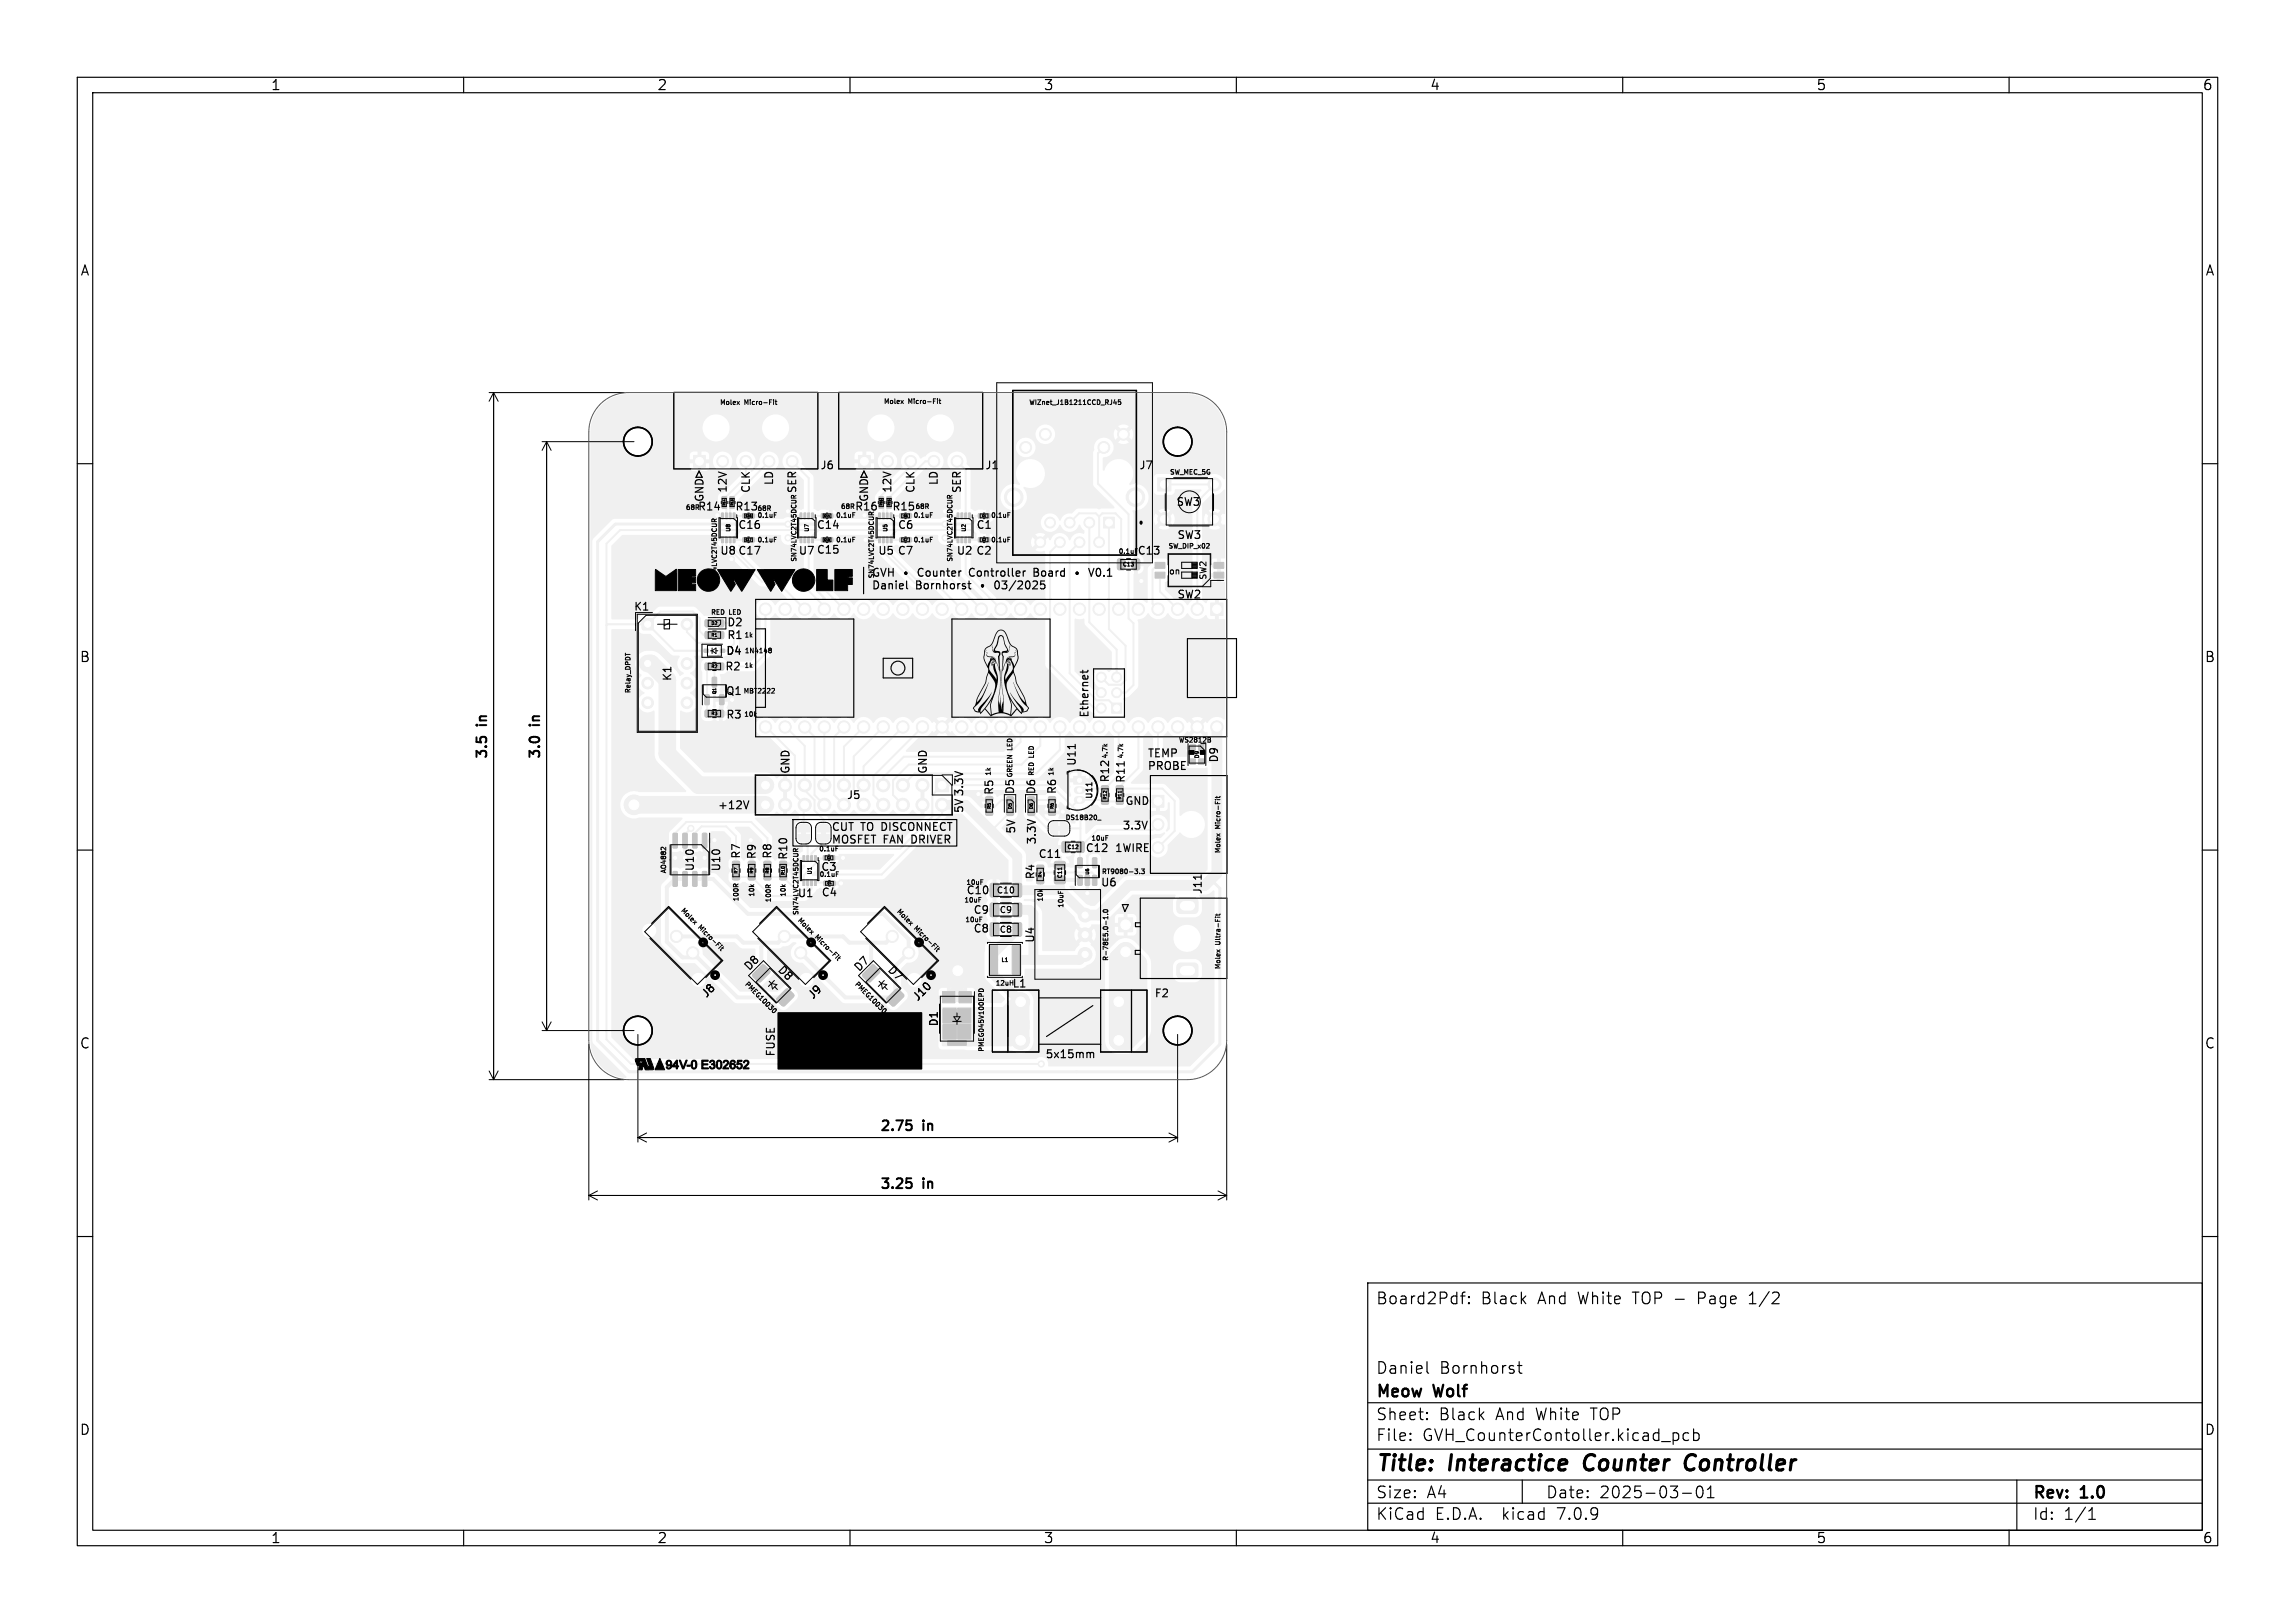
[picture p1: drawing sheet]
<svg xmlns="http://www.w3.org/2000/svg" width="297mm" height="210mm" viewBox="0 0 297 210" stroke-linecap="round" stroke-linejoin="round" font-family="sans-serif">
<defs><g id="words">
<g font-size="2.8">
<text x="178" y="190.9">Title:</text>
<text x="187.7" y="190.9">Interactice</text>
<text x="205.9" y="190.9">Counter</text>
<text x="219.7" y="190.9">Controller</text>
</g>
<g font-size="2.1">
<text x="178" y="169">Board2Pdf:</text>
<text x="191.7" y="169">Black</text>
<text x="199.1" y="169">And</text>
<text x="204.4" y="169">White</text>
<text x="211.6" y="169">TOP -</text>
<text x="220.3" y="169">Page</text>
<text x="227.1" y="169">1/2</text>
<text x="178" y="178">Daniel</text>
<text x="186.3" y="178">Bornhorst</text>
<text x="178" y="184">Sheet:</text>
<text x="178" y="181.2">Meow</text>
<text x="185.7" y="181.2">Wolf</text>
<text x="186.2" y="184">Black</text>
<text x="193.7" y="184">And</text>
<text x="199" y="184">White</text>
<text x="206.2" y="184">TOP</text>
<text x="178" y="186.7">File:</text>
<text x="184.1" y="186.7">GVH_CounterContoller.kicad_pcb</text>
<text x="178" y="196.9">KiCad</text>
<text x="178" y="194.1">Size:</text>
<text x="184.7" y="194.1">A4</text>
<text x="185.7" y="196.9">E.D.A.</text>
<text x="194.6" y="196.9">kicad</text>
<text x="200" y="194.1">Date:</text>
<text x="201.8" y="196.9">7.0.9</text>
<text x="207" y="194.1">2025-03-01</text>
<text x="263" y="194.3">Rev:</text>
<text x="263" y="196.9">Id:</text>
<text x="267.1" y="196.9">1/1</text>
<text x="269.4" y="194.3">1.0</text>
</g>
<g font-size="1.8">
<text x="35" y="11.9">1</text>
<text x="85" y="11.9">2</text>
<text x="135" y="11.9">3</text>
<text x="185" y="11.9">4</text>
<text x="235" y="11.9">5</text>
<text x="285" y="11.9">6</text>
<text x="10.3" y="35.9">A</text>
<text x="285.4" y="35.9">A</text>
<text x="10.3" y="85.9">B</text>
<text x="285.3" y="85.9">B</text>
<text x="63.4" y="93.9" transform="rotate(-90 63.4 93.9)">in</text>
<text x="70.2" y="93.9" transform="rotate(-90 70.2 93.9)">in</text>
<text x="63.4" y="98.4" transform="rotate(-90 63.4 98.4)">3.5</text>
<text x="70.2" y="98.4" transform="rotate(-90 70.2 98.4)">3.0</text>
<text x="10.3" y="135.9">C</text>
<text x="285.3" y="135.9">C</text>
<text x="113.7" y="146.7">2.75</text>
<text x="119.5" y="146.7">in</text>
<text x="113.7" y="154.2">3.25</text>
<text x="119.5" y="154.2">in</text>
<text x="10.3" y="185.9">D</text>
<text x="285.3" y="185.9">D</text>
<text x="35" y="199.9">1</text>
<text x="85" y="199.9">2</text>
<text x="135" y="199.9">3</text>
<text x="185" y="199.9">4</text>
<text x="235" y="199.9">5</text>
<text x="285" y="199.9">6</text>
</g>
<g font-size="1.4">
<text x="91.2" y="65" transform="rotate(-90 91.2 65)">GND</text>
<text x="94.2" y="63.9" transform="rotate(-90 94.2 63.9)">12V</text>
<text x="97.2" y="63.9" transform="rotate(-90 97.2 63.9)">CLK</text>
<text x="100.2" y="62.9" transform="rotate(-90 100.2 62.9)">LD</text>
<text x="103.2" y="63.9" transform="rotate(-90 103.2 63.9)">SER</text>
<text x="106.1" y="60.9">J6</text>
<text x="112.5" y="65" transform="rotate(-90 112.5 65)">GND</text>
<text x="115.5" y="63.9" transform="rotate(-90 115.5 63.9)">12V</text>
<text x="118.5" y="63.9" transform="rotate(-90 118.5 63.9)">CLK</text>
<text x="121.5" y="62.9" transform="rotate(-90 121.5 62.9)">LD</text>
<text x="124.5" y="63.9" transform="rotate(-90 124.5 63.9)">SER</text>
<text x="127.4" y="60.9">J1</text>
<text x="147.4" y="60.9">J7</text>
<text x="152.1" y="65.7">SW3</text>
<text x="90.2" y="66.3">R14</text>
<text x="93.1" y="72">U8 C17</text>
<text x="95.1" y="66.3">R13</text>
<text x="95.5" y="68.6">C16</text>
<text x="103.3" y="72">U7</text>
<text x="105.6" y="71.8">C15</text>
<text x="105.6" y="68.6">C14</text>
<text x="110.6" y="66.3">R16</text>
<text x="113.6" y="72">U5 C7</text>
<text x="115.4" y="66.3">R15</text>
<text x="116.1" y="68.6">C6</text>
<text x="123.7" y="72">U2</text>
<text x="126.3" y="72">C2</text>
<text x="126.3" y="68.6">C1</text>
<text x="147.1" y="72">C13</text>
<text x="152.3" y="69.9">SW3</text>
<text x="112.8" y="74.7">GVH þÿ &quot;Counter</text>
<text x="112.8" y="76.3">Daniel</text>
<text x="118.5" y="76.3">Bornhorst</text>
<text x="125.9" y="74.7">Controller</text>
<text x="126.9" y="76.3">þÿ &quot;03/2025</text>
<text x="134.5" y="74.7">Board</text>
<text x="139.9" y="74.7">þÿ &quot;V0.1</text>
<text x="152.3" y="77.6">SW2</text>
<text x="82" y="79.2">K1</text>
<text x="94" y="82.9">R1</text>
<text x="94" y="81.2">D2</text>
<text x="87.1" y="88.2" transform="rotate(-90 87.1 88.2)">K1</text>
<text x="93.8" y="87">R2</text>
<text x="93.9" y="84.9">D4</text>
<text x="93.9" y="90.1">Q1</text>
<text x="93.9" y="93.2">R3</text>
<text x="141.1" y="92.9" transform="rotate(-90 141.1 92.9)">Ethernet</text>
<text x="102.2" y="100.2" transform="rotate(-90 102.2 100.2)">GND</text>
<text x="120" y="100.2" transform="rotate(-90 120 100.2)">GND</text>
<text x="139.4" y="99.2" transform="rotate(-90 139.4 99.2)">U11</text>
<text x="143.7" y="101.3" transform="rotate(-90 143.7 101.3)">R12</text>
<text x="145.8" y="101.4" transform="rotate(-90 145.8 101.4)">R11</text>
<text x="148.5" y="98.1">TEMP</text>
<text x="148.5" y="99.7">PROBE</text>
<text x="157.8" y="98.8" transform="rotate(-90 157.8 98.8)">D9</text>
<text x="92.8" y="104.8">+12V</text>
<text x="107.6" y="107.6">CUT TO DISCONNECT</text>
<text x="109.5" y="103.6">J5</text>
<text x="124.7" y="105.3" transform="rotate(-90 124.7 105.3)">5V 3.3V</text>
<text x="128.7" y="103" transform="rotate(-90 128.7 103)">R5</text>
<text x="131.4" y="102.9" transform="rotate(-90 131.4 102.9)">D5</text>
<text x="131.4" y="108" transform="rotate(-90 131.4 108)">5V</text>
<text x="134.2" y="102.9" transform="rotate(-90 134.2 102.9)">D6</text>
<text x="136.9" y="102.8" transform="rotate(-90 136.9 102.8)">R6</text>
<text x="145.2" y="107.5">3.3V</text>
<text x="145.5" y="104.4">GND</text>
<text x="90" y="112.8" transform="rotate(-90 90 112.8)">U10</text>
<text x="93.4" y="112.9" transform="rotate(-90 93.4 112.9)">U10</text>
<text x="96" y="111.2" transform="rotate(-90 96 111.2)">R7</text>
<text x="98" y="111.3" transform="rotate(-90 98 111.3)">R9</text>
<text x="100" y="111.2" transform="rotate(-90 100 111.2)">R8</text>
<text x="102.1" y="111.4" transform="rotate(-90 102.1 111.4)">R10</text>
<text x="106.2" y="112.9">C3</text>
<text x="107.6" y="109.2">MOSFET FAN</text>
<text x="118.2" y="109.2">DRIVER</text>
<text x="134.1" y="113.9" transform="rotate(-90 134.1 113.9)">R4</text>
<text x="134.1" y="109.3" transform="rotate(-90 134.1 109.3)">3.3V</text>
<text x="134.3" y="111.2">C11</text>
<text x="140.4" y="110.5">C12</text>
<text x="144.2" y="110.5">1WIRE</text>
<text x="103.1" y="116.3">U1</text>
<text x="106.2" y="116.2">C4</text>
<text x="125" y="115.9">C10</text>
<text x="125.9" y="118.5">C9</text>
<text x="142.4" y="114.9">U6</text>
<text x="155.7" y="115.8" transform="rotate(-90 155.7 115.8)">J11</text>
<text x="97" y="125.9" transform="rotate(-45 97 125.9)">D8</text>
<text x="100.4" y="125.7" transform="rotate(45 100.4 125.7)">D8</text>
<text x="114.6" y="125.7" transform="rotate(45 114.6 125.7)">D7</text>
<text x="125.9" y="120.9">C8</text>
<text x="134" y="122.1" transform="rotate(-90 134 122.1)">U4</text>
<text x="91.5" y="129.4" transform="rotate(-45 91.5 129.4)">J8</text>
<text x="105.3" y="129.6" transform="rotate(-45 105.3 129.6)">J9</text>
<text x="111.2" y="126" transform="rotate(-45 111.2 126)">D7</text>
<text x="118.8" y="129.8" transform="rotate(-45 118.8 129.8)">J10</text>
<text x="130.9" y="128">L1</text>
<text x="149.3" y="129.2">F2</text>
<text x="100.3" y="136.8" transform="rotate(-90 100.3 136.8)">FUSE</text>
<text x="121.6" y="132.9" transform="rotate(-90 121.6 132.9)">D1</text>
<text x="135.2" y="137.1">5x15mm</text>
</g>
<g font-size="1.1">
<text x="151.2" y="74.5">on</text>
<text x="156.3" y="75.1" transform="rotate(-90 156.3 75.1)">SW2</text>
<text x="128.9" y="115.8">C10</text>
<text x="129.3" y="118.3">C9</text>
<text x="129.3" y="120.8">C8</text>
</g>
<text font-size="1" x="141.6" y="103.5" transform="rotate(-90 141.6 103.5)">U11</text>
<g font-size=".8">
<text x="93.1" y="52.6">Molex</text>
<text x="96.4" y="52.6">Micro-Fit</text>
<text x="114.3" y="52.4">Molex</text>
<text x="117.6" y="52.4">Micro-Fit</text>
<text x="133.1" y="52.6">WIZnet_J1B1211CCD_RJ45</text>
<text x="151.3" y="61.6">SW_MEC_5G</text>
<text x="88.6" y="66.2">68R</text>
<text x="97.9" y="66.3">68R</text>
<text x="97.9" y="70.3">0.1uF</text>
<text x="97.9" y="67.2">0.1uF</text>
<text x="108.1" y="70.3">0.1uF</text>
<text x="108.1" y="67.2">0.1uF</text>
<text x="108.7" y="66">68R</text>
<text x="118.1" y="70.3">0.1uF</text>
<text x="118.1" y="67.2">0.1uF</text>
<text x="118.4" y="66">68R</text>
<text x="128.1" y="70.3">0.1uF</text>
<text x="128.1" y="67.2">0.1uF</text>
<text x="144.7" y="71.8">0.1uF</text>
<text x="151.1" y="71.2">SW_DIP_x02</text>
<text x="93" y="75.8" transform="rotate(-90 93 75.8)">SN74LVC2T45DCUR</text>
<text x="103.2" y="72.8" transform="rotate(-90 103.2 72.8)">SN74LVC2T45DCUR</text>
<text x="113.3" y="75" transform="rotate(-90 113.3 75)">SN74LVC2T45DCUR</text>
<text x="123.4" y="72.8" transform="rotate(-90 123.4 72.8)">SN74LVC2T45DCUR</text>
<text x="91.9" y="79.7">RED</text>
<text x="94.4" y="79.7">LED</text>
<text x="96.2" y="82.7">1k</text>
<text x="81.8" y="89.8" transform="rotate(-90 81.8 89.8)">Relay_DPDT</text>
<text x="96.1" y="89.9">MBT2222</text>
<text x="96.2" y="86.6">1k</text>
<text x="96.3" y="84.7">1N4148</text>
<text x="96.2" y="92.9">10k</text>
<text x="128.4" y="100.5" transform="rotate(-90 128.4 100.5)">1k</text>
<text x="131.2" y="100.7" transform="rotate(-90 131.2 100.7)">GREEN</text>
<text x="131.2" y="97" transform="rotate(-90 131.2 97)">LED</text>
<text x="134" y="100.5" transform="rotate(-90 134 100.5)">RED</text>
<text x="134" y="98" transform="rotate(-90 134 98)">LED</text>
<text x="136.5" y="100.5" transform="rotate(-90 136.5 100.5)">1k</text>
<text x="143.5" y="98.3" transform="rotate(-90 143.5 98.3)">4.7k</text>
<text x="145.5" y="98.3" transform="rotate(-90 145.5 98.3)">4.7k</text>
<text x="152.5" y="96.3">WS2812B</text>
<text x="137.8" y="106.3">DS18B20_</text>
<text x="158.1" y="107.2" transform="rotate(-90 158.1 107.2)">Micro-Fit</text>
<text x="86.4" y="113.1" transform="rotate(-90 86.4 113.1)">AO4882</text>
<text x="105.9" y="110.3">0.1uF</text>
<text x="106" y="113.6">0.1uF</text>
<text x="141.1" y="109">10uF</text>
<text x="142.5" y="113.3">RT9080-3.3</text>
<text x="158.1" y="110.5" transform="rotate(-90 158.1 110.5)">Molex</text>
<text x="87.9" y="117.9" transform="rotate(45 87.9 117.9)">Molex</text>
<text x="95.7" y="116.7" transform="rotate(-90 95.7 116.7)">100R</text>
<text x="97.8" y="116.1" transform="rotate(-90 97.8 116.1)">10k</text>
<text x="99.9" y="116.9" transform="rotate(-90 99.9 116.9)">100R</text>
<text x="101.8" y="116.1" transform="rotate(-90 101.8 116.1)">10k</text>
<text x="103" y="119.2" transform="rotate(45 103 119.2)">Molex</text>
<text x="103.5" y="118.5" transform="rotate(-90 103.5 118.5)">SN74LVC2T45DCUR</text>
<text x="115.8" y="118" transform="rotate(45 115.8 118)">Molex</text>
<text x="124.7" y="117">10uF</text>
<text x="124.8" y="119.5">10uF</text>
<text x="124.9" y="114.7">10uF</text>
<text x="135.1" y="116.8" transform="rotate(-90 135.1 116.8)">10k</text>
<text x="137.8" y="117.6" transform="rotate(-90 137.8 117.6)">10uF</text>
<text x="90.2" y="120.2" transform="rotate(45 90.2 120.2)">Micro-Fit</text>
<text x="105.3" y="121.5" transform="rotate(45 105.3 121.5)">Micro-Fit</text>
<text x="118.2" y="120.4" transform="rotate(45 118.2 120.4)">Micro-Fit</text>
<text x="143.6" y="124.5" transform="rotate(-90 143.6 124.5)">R-78E5.0-1.0</text>
<text x="158.1" y="125.5" transform="rotate(-90 158.1 125.5)">Molex</text>
<text x="158.1" y="122.2" transform="rotate(-90 158.1 122.2)">Ultra-Fit</text>
<text x="96.1" y="127.5" transform="rotate(45 96.1 127.5)">PMEG10030</text>
<text x="110.4" y="127.5" transform="rotate(45 110.4 127.5)">PMEG10030</text>
<text x="128.7" y="127.7">12uH</text>
<text x="127.5" y="136.2" transform="rotate(-90 127.5 136.2)">PMEG045V100EPD</text>
</g>
<g font-size=".7">
<text x="94.6" y="68.9" transform="rotate(-90 94.6 68.9)">U8</text>
<text x="104.8" y="68.9" transform="rotate(-90 104.8 68.9)">U7</text>
<text x="115" y="68.9" transform="rotate(-90 115 68.9)">U5</text>
<text x="125.1" y="68.9" transform="rotate(-90 125.1 68.9)">U2</text>
<text x="145.3" y="73.4">C13</text>
<text x="155.3" y="98.2" transform="rotate(-90 155.3 98.2)">D9</text>
<text x="105.2" y="113.2" transform="rotate(-90 105.2 113.2)">U1</text>
<text x="137.5" y="113.7" transform="rotate(-90 137.5 113.7)">C11</text>
<text x="138.1" y="110">C12</text>
<text x="129.5" y="124.6">L1</text>
</g>
<g font-size=".6">
<text x="92" y="82.5">R1</text>
<text x="92" y="80.9">D2</text>
<text x="92" y="86.5">R2</text>
<text x="92.7" y="89.9" transform="rotate(-90 92.7 89.9)">Q1</text>
<text x="92" y="92.6">R3</text>
<text x="128.3" y="104.7" transform="rotate(-90 128.3 104.7)">R5</text>
<text x="131" y="104.7" transform="rotate(-90 131 104.7)">D5</text>
<text x="133.7" y="104.7" transform="rotate(-90 133.7 104.7)">D6</text>
<text x="136.4" y="104.7" transform="rotate(-90 136.4 104.7)">R6</text>
<text x="143.3" y="103.5" transform="rotate(-90 143.3 103.5)">R12</text>
<text x="145.2" y="103.5" transform="rotate(-90 145.2 103.5)">R11</text>
<text x="95.5" y="113.1" transform="rotate(-90 95.5 113.1)">R7</text>
<text x="97.6" y="113.1" transform="rotate(-90 97.6 113.1)">R9</text>
<text x="99.6" y="113.1" transform="rotate(-90 99.6 113.1)">R8</text>
<text x="101.6" y="113.3" transform="rotate(-90 101.6 113.3)">R10</text>
<text x="134.9" y="113.6" transform="rotate(-90 134.9 113.6)">R4</text>
<text x="141" y="113.2" transform="rotate(-90 141 113.2)">U6</text>
</g>
<g font-size=".4">
<text x="93.9" y="65.4" transform="rotate(-90 93.9 65.4)">R14</text>
<text x="94.9" y="65.4" transform="rotate(-90 94.9 65.4)">R13</text>
<text x="114.2" y="65.4" transform="rotate(-90 114.2 65.4)">R16</text>
<text x="115.3" y="65.4" transform="rotate(-90 115.3 65.4)">R15</text>
</g>
<g font-size=".3">
<text x="96.5" y="70">C17</text>
<text x="96.5" y="66.9">C16</text>
<text x="106.6" y="70">C15</text>
<text x="106.6" y="66.9">C14</text>
<text x="116.9" y="70">C7</text>
<text x="116.9" y="66.9">C6</text>
<text x="127.1" y="70">C2</text>
<text x="127.1" y="66.9">C1</text>
<text x="107" y="111.2">C3</text>
<text x="107.1" y="114.5">C4</text>
</g>
</g></defs>
<g fill="#f0f0f0">
<path d="M136.8 106.9h.5v.6h-.5z"/>
<path d="M103.7 107.6h.6v.5h-.6z"/>
<path d="M106.3 107.6h.6v.5h-.6z"/>
</g>
<g fill="#f0f0f0" stroke="#f0f0f0" stroke-width=".13">
<path d="M149.1 102.9h1.5v1.5h-1.5z"/>
<path d="M113.8 65.3h.5v.5h-.5z"/>
<path d="M113.8 64.3h.5v.4h-.5z"/>
<path d="M114.8 65.3h.5v.5h-.5z"/>
<path d="M114.8 64.3h.5v.4h-.5z"/>
<path d="M93.4 65.3h.6v.5h-.6z"/>
<path d="M93.4 64.3h.6v.4h-.6z"/>
<path d="M94.5 64.3h.5v.4h-.5z"/>
<path d="M94.5 65.3h.5v.5h-.5z"/>
<path d="M105.4 113.8h.3v.8h-.3z"/>
<path d="M104.9 113.8h.2v.8h-.2z"/>
<path d="M104.4 113.8h.3v.8h-.3z"/>
<path d="M103.9 113.8h.2v.8h-.2z"/>
<path d="M103.9 110.7h.2v.8h-.2z"/>
<path d="M104.4 110.7h.3v.8h-.3z"/>
<path d="M104.9 110.7h.2v.8h-.2z"/>
<path d="M105.4 110.7h.3v.8h-.3z"/>
<path d="M107.6 114h.5v.6h-.5z"/>
<path d="M106.6 114h.5v.6h-.5z"/>
<path d="M107.5 110.7h.5v.6h-.5z"/>
<path d="M106.6 110.7h.4v.6h-.4z"/>
<path d="M136.1 106.6l.2-.2h.6v1.5h-.6l-.2-.1a.95 .95 0 0 1-.2-1z"/>
<path d="M137.2 106.4h.6l.2 .2a.95 .95 0 0 1 .2 1l-.3 .3h-.7z"/>
<path d="M121.1 100.8h1.7v1.6h-1.7z"/>
<path d="M103.3 108h1.5v.5l-.2 .3a.95 .95 0 0 1-1 .1l-.3-.2z"/>
<path d="M103.4 106.8a.95 .95 0 0 1 1-.1l.3 .3 .1 .7h-1.5v-.6z"/>
<path d="M105.8 108h1.5v.5l-.1 .3a.95 .95 0 0 1-1 .1l-.4-.2z"/>
<path d="M105.9 106.8a.95 .95 0 0 1 1-.1l.4 .3v.7h-1.5v-.6z"/>
<path d="M97.1 69.6h.5v.5h-.5z"/>
<path d="M96.2 69.6h.4v.5h-.4z"/>
<path d="M96.2 66.5h.4v.5h-.4z"/>
<path d="M97.1 66.5h.5v.5h-.5z"/>
<path d="M107.3 69.6h.5v.5h-.5z"/>
<path d="M106.3 69.6h.5v.5h-.5z"/>
<path d="M106.3 66.5h.5v.5h-.5z"/>
<path d="M107.3 66.5h.5v.5h-.5z"/>
<path d="M117.4 69.6h.5v.5h-.5z"/>
<path d="M116.5 69.6h.5v.5h-.5z"/>
<path d="M116.5 66.5h.5v.5h-.5z"/>
<path d="M117.4 66.5h.5v.5h-.5z"/>
<path d="M94.9 66.4h.2v.7h-.2z"/>
<path d="M94.4 66.4h.2v.7h-.2z"/>
<path d="M93.9 66.4h.2v.7h-.2z"/>
<path d="M93.4 66.4h.2v.7h-.2z"/>
<path d="M93.4 69.5h.2v.7h-.2z"/>
<path d="M93.9 69.5h.2v.7h-.2z"/>
<path d="M94.4 69.5h.2v.7h-.2z"/>
<path d="M94.9 69.5h.2v.7h-.2z"/>
<path d="M105 66.4h.3v.7h-.3z"/>
<path d="M104.5 66.4h.3v.7h-.3z"/>
<path d="M104 66.4h.3v.7h-.3z"/>
<path d="M103.5 66.4h.3v.7h-.3z"/>
<path d="M103.5 69.5h.3v.7h-.3z"/>
<path d="M104 69.5h.3v.7h-.3z"/>
<path d="M104.5 69.5h.3v.7h-.3z"/>
<path d="M105 69.5h.3v.7h-.3z"/>
<path d="M115.2 66.4h.2v.7h-.2z"/>
<path d="M114.7 66.4h.2v.7h-.2z"/>
<path d="M114.2 66.4h.2v.7h-.2z"/>
<path d="M113.7 66.4h.2v.7h-.2z"/>
<path d="M113.7 69.5h.2v.7h-.2z"/>
<path d="M114.2 69.5h.2v.7h-.2z"/>
<path d="M114.7 69.5h.2v.7h-.2z"/>
<path d="M115.2 69.5h.2v.7h-.2z"/>
<path d="M127.6 69.6h.5v.5h-.5z"/>
<path d="M126.6 69.6h.5v.5h-.5z"/>
<path d="M126.6 66.5h.5v.5h-.5z"/>
<path d="M127.6 66.5h.5v.5h-.5z"/>
<path d="M125.4 66.4h.2v.7h-.2z"/>
<path d="M124.9 66.4h.2v.7h-.2z"/>
<path d="M124.4 66.4h.2v.7h-.2z"/>
<path d="M123.9 66.4h.2v.7h-.2z"/>
<path d="M123.9 69.5h.2v.7h-.2z"/>
<path d="M124.4 69.5h.2v.7h-.2z"/>
<path d="M124.9 69.5h.2v.7h-.2z"/>
<path d="M125.4 69.5h.2v.7h-.2z"/>
<path d="M92.9 91.9h.7v.9h-.7z"/>
<path d="M91.3 91.9h.7v.9h-.7z"/>
<path d="M144.5 101.7h.8v.7h-.8z"/>
<path d="M144.5 103.4h.8v.6h-.8z"/>
<path d="M156.7 78h1.6v1.6h-1.6z"/>
<path d="M143.9 91h1.3v1.3h-1.3z"/>
<path d="M92.9 85.8h.7v.9h-.7z"/>
<path d="M91.3 85.8h.7v.9h-.7z"/>
<path d="M111.7 126l1.1-1.1 .2-.1 .8 .7 .1 .2-.1 .2-1.1 1.1-.2 .1-.8-.7-.1-.2z"/>
<path d="M114.8 129.1l1.1-1.1 .2-.1 .8 .7 .1 .2-.1 .2-1.1 1.1-.2 .1-.8-.7-.1-.2z"/>
<path d="M90.9 107.8h.4l.2 .1v1.7l-.1 .1-.4 .1-.1-.1z"/>
<path d="M89.7 107.8h.4l.1 .1v1.7l-.1 .1-.3 .1-.2-.1z"/>
<path d="M88.4 107.8h.4l.1 .1v1.7v.1l-.4 .1-.1-.1z"/>
<path d="M87.1 107.8h.4l.2 .1v1.7l-.1 .1-.4 .1-.1-.1z"/>
<path d="M87.1 112.8h.4h.2v1.8l-.1 .1h-.4l-.1-.1z"/>
<path d="M88.4 112.8h.4h.1v1.8v.1h-.4l-.1-.1z"/>
<path d="M89.7 112.8h.4h.1v1.8l-.1 .1h-.3l-.2-.1z"/>
<path d="M90.9 112.8h.4h.2v1.8l-.1 .1h-.4l-.1-.1z"/>
<path d="M142.6 103.4h.8v.6h-.8z"/>
<path d="M142.6 101.7h.8v.7h-.8z"/>
<path d="M127.6 104.8h.8v.7h-.8z"/>
<path d="M127.6 103.1h.8v.7h-.8z"/>
<path d="M83.1 80.1l.2-.1 1.2 .1 .1 .2-.1 1.1-.2 .1-1.2-.1v-.1z"/>
<path d="M136.5 113.4h.2h1l.2 .2v.6l-.3 .2-1-.1-.2-.2z"/>
<path d="M136.5 111.5h.2h1l.2 .2v.6l-.3 .2-1-.1-.2-.2z"/>
<path d="M91.3 81.8h.7v.8h-.7z"/>
<path d="M92.9 81.8h.7v.8h-.7z"/>
<path d="M98.9 113.1h.8v.7h-.8z"/>
<path d="M98.9 111.5h.8v.7h-.8z"/>
<path d="M137.5 108.9h.7l.2 .1v1.1l-.1 .2h-.6l-.3-.1v-1.1z"/>
<path d="M139.4 108.9h.7l.2 .1v1.1l-.1 .2h-.6l-.3-.1v-1.1z"/>
<path d="M135.7 103.1h.9v.7h-.9z"/>
<path d="M135.7 104.8h.9v.7h-.9z"/>
<path d="M131.1 119.4h.9l.2 .1v1.4l-.1 .2-.8 .1-.2-.2v-1.4z"/>
<path d="M128.2 119.4h.8l.3 .1v1.4l-.2 .2-.7 .1-.3-.2v-1.4z"/>
<path d="M155.1 98.2h.7v.7h-.7z"/>
<path d="M154 98.2h.7v.7h-.7z"/>
<path d="M154 96.4h.7v.7h-.7z"/>
<path d="M155.1 96.4h.7v.7h-.7z"/>
<path d="M92.9 80.2h.7v.9h-.7z"/>
<path d="M91.3 80.2h.7v.9h-.7z"/>
<path d="M94.8 113.1h.9v.7h-.9z"/>
<path d="M94.8 111.5h.9v.7h-.9z"/>
<path d="M93.2 84h.6v.4h-.6z"/>
<path d="M91.1 84h.6v.4h-.6z"/>
<path d="M142.8 66.9h1.4v1.4h-1.4z"/>
<path d="M124.1 128.3h1.6v1.5h-1.6z"/>
<path d="M122 128.3h1.6v1.5h-1.6z"/>
<path d="M121.9 130.4h3.8v4.9h-3.8z"/>
<path d="M131 122.4h1.1v3.7h-1.1z"/>
<path d="M128 122.4h1.1v3.7h-1.1z"/>
<path d="M100.6 129.1l1.1-1.1 .2-.1 .8 .7 .1 .2-.1 .2-1.1 1.1-.2 .1-.8-.7-.1-.2z"/>
<path d="M97.5 126l1.1-1.1 .2-.1 .8 .7 .1 .2-.1 .2-1.2 1.1-.1 .1-.8-.7-.1-.2z"/>
<path d="M100.9 113.1h.9v.7h-.9z"/>
<path d="M100.9 111.5h.9v.7h-.9z"/>
<path d="M152.4 116.3l.4-.1 2 .1 .2 .3v1.3l-.2 .2-.3 .1-1.9-.1-.2-.2-.1-.2v-1.1z"/>
<path d="M152.4 124.7l.4-.1 2 .1 .2 .3v1.3l-.2 .2-.3 .1-1.9-.1-.2-.2-.1-.2v-1.1z"/>
<path d="M144.8 118.8h1.8v1.8h-1.8z"/>
<path d="M146.6 72.4l.6-.1 .3 .2v1l-.2 .2h-.5l-.3-.1v-1z"/>
<path d="M144.7 72.4l.6-.1 .3 .2v1l-.2 .2h-.5l-.3-.1v-1z"/>
<path d="M131.1 116.9l.9-.1 .2 .2v1.4l-.1 .2h-.8l-.2-.1v-1.4z"/>
<path d="M128.2 116.9l.8-.1 .3 .2v1.4l-.2 .2h-.7l-.3-.1v-1.4z"/>
<path d="M133 103.1h.9v.8h-.9z"/>
<path d="M133 104.7h.9v.8h-.9z"/>
<path d="M130.3 104.7h.8v.8h-.8z"/>
<path d="M130.3 103.1h.8v.8h-.8z"/>
<path d="M157.1 74h1.3v.8h-1.3z"/>
<path d="M157.1 72.8h1.3v.7h-1.3z"/>
<path d="M149.5 72.8h1.2v.7h-1.2z"/>
<path d="M149.5 74h1.2v.8h-1.2z"/>
<path d="M91.2 89.9h.5l.1 .1v1.1l-.1 .1h-.3l-.2-.1z"/>
<path d="M93.1 89.9h.5l.1 .1v1.1l-.1 .1h-.3l-.2-.1z"/>
<path d="M92.2 87.7l.4-.1 .1 .1 .1 1.1-.1 .1h-.4l-.1-.1z"/>
<path d="M89.8 58.9h1.5v1.6h-1.5z"/>
<path d="M139 100.5h1.5v1h-1.5z"/>
<path d="M111.1 58.9h1.5v1.6h-1.5z"/>
<path d="M96.9 111.5h.8v.7h-.8z"/>
<path d="M96.9 113.1h.8v.7h-.8z"/>
<path d="M139.5 111h.4l.2 .1v1.1l-.1 .1h-.4l-.1-.1z"/>
<path d="M141.4 111h.4l.2 .1v1.1l-.1 .1h-.4l-.1-.1z"/>
<path d="M141.4 113.3h.4h.2v1.1l-.1 .2h-.4l-.1-.1z"/>
<path d="M140.5 113.3h.4h.1v1.1l-.1 .2h-.3l-.2-.1z"/>
<path d="M139.5 113.3h.4h.2v1.1l-.1 .2h-.4l-.1-.1z"/>
<path d="M149.8 61.8h1.7v1.7h-1.7z"/>
<path d="M134.2 112h.8v.7h-.8z"/>
<path d="M134.2 113.6h.8v.7h-.8z"/>
<path d="M128.2 114.4l.8-.1 .3 .1v1.4l-.2 .3h-.7l-.3-.2v-1.4z"/>
<path d="M131.1 114.4l.9-.1 .2 .1v1.4l-.1 .3h-.8l-.2-.2v-1.4z"/>
<circle cx="149.9" cy="109.7" r=".77"/>
<circle cx="149.9" cy="106.7" r=".76"/>
<circle cx="99.1" cy="104.1" r=".85"/>
<circle cx="99.1" cy="101.6" r=".85"/>
<circle cx="101.6" cy="104.1" r=".85"/>
<circle cx="101.6" cy="101.6" r=".85"/>
<circle cx="104.1" cy="104.1" r=".85"/>
<circle cx="104.1" cy="101.6" r=".85"/>
<circle cx="106.7" cy="104.1" r=".85"/>
<circle cx="106.7" cy="101.6" r=".85"/>
<circle cx="109.2" cy="104.1" r=".85"/>
<circle cx="109.2" cy="101.6" r=".85"/>
<circle cx="111.8" cy="104.1" r=".85"/>
<circle cx="111.8" cy="101.6" r=".85"/>
<circle cx="114.3" cy="104.1" r=".85"/>
<circle cx="114.3" cy="101.6" r=".85"/>
<circle cx="116.8" cy="104.1" r=".85"/>
<circle cx="116.8" cy="101.6" r=".85"/>
<circle cx="119.4" cy="104.1" r=".85"/>
<circle cx="119.4" cy="101.6" r=".85"/>
<circle cx="121.9" cy="104.1" r=".85"/>
<circle cx="132.1" cy="134.6" r="1.18"/>
<circle cx="132.1" cy="129.6" r="1.18"/>
<circle cx="144.8" cy="134.6" r="1.18"/>
<circle cx="144.8" cy="129.6" r="1.18"/>
<circle cx="89.7" cy="123.3" r=".79"/>
<circle cx="87.5" cy="121.2" r=".79"/>
<circle cx="101.5" cy="121.2" r=".79"/>
<circle cx="103.6" cy="123.3" r=".79"/>
<circle cx="115.5" cy="121.2" r=".79"/>
<circle cx="117.6" cy="123.3" r=".79"/>
<circle cx="154.9" cy="78.8" r=".8"/>
<circle cx="152.4" cy="78.8" r=".8"/>
<circle cx="149.9" cy="78.8" r=".8"/>
<circle cx="147.3" cy="78.8" r=".8"/>
<circle cx="144.8" cy="78.8" r=".8"/>
<circle cx="142.2" cy="78.8" r=".8"/>
<circle cx="139.7" cy="78.8" r=".8"/>
<circle cx="137.2" cy="78.8" r=".8"/>
<circle cx="134.6" cy="78.8" r=".8"/>
<circle cx="132.1" cy="78.8" r=".8"/>
<circle cx="129.5" cy="78.8" r=".8"/>
<circle cx="127" cy="78.8" r=".8"/>
<circle cx="124.5" cy="78.8" r=".8"/>
<circle cx="121.9" cy="78.8" r=".8"/>
<circle cx="119.4" cy="78.8" r=".8"/>
<circle cx="116.8" cy="78.8" r=".8"/>
<circle cx="114.3" cy="78.8" r=".8"/>
<circle cx="111.8" cy="78.8" r=".8"/>
<circle cx="109.2" cy="78.8" r=".8"/>
<circle cx="106.7" cy="78.8" r=".8"/>
<circle cx="104.1" cy="78.8" r=".8"/>
<circle cx="101.6" cy="78.8" r=".8"/>
<circle cx="99.1" cy="78.8" r=".8"/>
<circle cx="99.1" cy="94.1" r=".8"/>
<circle cx="101.6" cy="94.1" r=".8"/>
<circle cx="104.1" cy="94.1" r=".8"/>
<circle cx="106.7" cy="94.1" r=".8"/>
<circle cx="109.2" cy="94.1" r=".8"/>
<circle cx="111.8" cy="94.1" r=".8"/>
<circle cx="114.3" cy="94.1" r=".8"/>
<circle cx="116.8" cy="94.1" r=".8"/>
<circle cx="119.4" cy="94.1" r=".8"/>
<circle cx="121.9" cy="94.1" r=".8"/>
<circle cx="124.5" cy="94.1" r=".8"/>
<circle cx="127" cy="94.1" r=".8"/>
<circle cx="129.5" cy="94.1" r=".8"/>
<circle cx="132.1" cy="94.1" r=".8"/>
<circle cx="134.6" cy="94.1" r=".8"/>
<circle cx="137.2" cy="94.1" r=".8"/>
<circle cx="139.7" cy="94.1" r=".8"/>
<circle cx="142.2" cy="94.1" r=".8"/>
<circle cx="144.8" cy="94.1" r=".8"/>
<circle cx="147.3" cy="94.1" r=".8"/>
<circle cx="149.9" cy="94.1" r=".8"/>
<circle cx="152.4" cy="94.1" r=".8"/>
<circle cx="154.9" cy="94.1" r=".8"/>
<circle cx="157.5" cy="94.1" r=".8"/>
<circle cx="144.5" cy="89.6" r=".65"/>
<circle cx="144.5" cy="87.6" r=".65"/>
<circle cx="142.5" cy="87.6" r=".65"/>
<circle cx="142.5" cy="89.6" r=".65"/>
<circle cx="142.5" cy="91.6" r=".65"/>
<circle cx="140.4" cy="118.4" r=".89"/>
<circle cx="140.4" cy="123.5" r=".89"/>
<circle cx="140.4" cy="121" r=".89"/>
<circle cx="83.8" cy="85.9" r=".75"/>
<circle cx="83.8" cy="88.4" r=".75"/>
<circle cx="83.8" cy="90.9" r=".75"/>
<circle cx="88.9" cy="90.9" r=".75"/>
<circle cx="88.9" cy="88.4" r=".75"/>
<circle cx="88.9" cy="85.9" r=".75"/>
<circle cx="88.9" cy="80.8" r=".75"/>
<circle cx="131.2" cy="64.3" r="1.2"/>
<circle cx="146.9" cy="64.3" r="1.2"/>
<circle cx="132.7" cy="57.9" r=".76"/>
<circle cx="135.3" cy="56.2" r=".76"/>
<circle cx="142.9" cy="57.9" r=".76"/>
<circle cx="145.4" cy="56.2" r=".76"/>
<circle cx="134.6" cy="70.2" r=".7"/>
<circle cx="135.9" cy="67.6" r=".7"/>
<circle cx="137.2" cy="70.2" r=".7"/>
<circle cx="138.4" cy="67.6" r=".7"/>
<circle cx="139.7" cy="70.2" r=".7"/>
<circle cx="141" cy="67.6" r=".7"/>
<circle cx="142.2" cy="70.2" r=".7"/>
<circle cx="145.7" cy="123.2" r=".9"/>
<circle cx="93.5" cy="59.7" r=".76"/>
<circle cx="96.5" cy="59.7" r=".76"/>
<circle cx="99.5" cy="59.7" r=".76"/>
<circle cx="102.5" cy="59.7" r=".76"/>
<circle cx="114.9" cy="59.7" r=".76"/>
<circle cx="117.9" cy="59.7" r=".76"/>
<circle cx="120.9" cy="59.7" r=".76"/>
<circle cx="123.9" cy="59.7" r=".76"/>
<circle cx="157.2" cy="67.2" r=".85"/>
<circle cx="150.7" cy="67.2" r=".85"/>
<circle cx="157.2" cy="62.7" r=".85"/>
<circle cx="102" cy="66.2" r=".4"/>
<circle cx="122.3" cy="66.2" r=".4"/>
<circle cx="111.9" cy="66.7" r=".4"/>
<circle cx="112" cy="69.9" r=".4"/>
<circle cx="92.8" cy="66.7" r=".4"/>
<circle cx="94.7" cy="72.3" r=".4"/>
<circle cx="147.7" cy="75.2" r=".4"/>
<circle cx="102.7" cy="111.1" r=".4"/>
<circle cx="94.7" cy="90.6" r=".4"/>
<circle cx="87.4" cy="111" r=".4"/>
<circle cx="91.2" cy="111" r=".4"/>
<circle cx="88.6" cy="111" r=".4"/>
<circle cx="108.8" cy="114.3" r=".4"/>
<circle cx="109.1" cy="111" r=".4"/>
<circle cx="97.2" cy="108.7" r=".4"/>
<circle cx="126.6" cy="102.7" r=".4"/>
<circle cx="124" cy="125.6" r="1.27"/>
<circle cx="137.5" cy="105" r=".4"/>
<circle cx="140.7" cy="115.6" r=".4"/>
<circle cx="92.5" cy="108.7" r=".4"/>
<circle cx="89.4" cy="107.2" r=".4"/>
<circle cx="82" cy="104.1" r="1.27"/>
<circle cx="134.7" cy="137.7" r=".4"/>
<circle cx="102" cy="69.6" r=".4"/>
<circle cx="122.3" cy="69.6" r=".4"/>
<circle cx="122.3" cy="67.8" r=".4"/>
<circle cx="102" cy="67.8" r=".4"/>
</g>
<path d="M139.5 103.5h.5M139.5 102.2h.5" fill="none" stroke="#f0f0f0" stroke-width="1"/>
<g fill="none" stroke="#f0f0f0" stroke-width=".25">
<path d="M96.5 59.7v2l-2.8 2.8M99.5 59.7l-4.8 4.8M102.5 59.7l2.2 2.2v4.8M117.9 59.7v.6l-3.9 3.8v.4M120.9 59.7h-1.1l-4.7 4.7v.1M123.9 59.7l1.1 1.1v5.9M142.9 57.9l-.8 .8v3.9l3.9 3.9v13.5l.7 .6v8l-1 1h-1.2M92.8 66.7h.1h.6M93.5 69.9v1.3M93.7 65.5l.3 .3v.9M93.7 64.5h.1M94 69.9v.7l4.6 4.7h2l3.5 3.5"/>
<path d="M94.5 69.9v.6l4.3 4.3h4.2l3.7 3.7v.3M94.7 64.5h.1M94.7 65.5l-.2 .3v.9M95 66.7v.4l.8 .7M95.8 68.6h-15.5l-1.8 1.8v64.1l3.2 3.2h53M96.4 69.9h-1.4v-.4l.9-.9h29.8l.5 .5v.8M97.4 66.8h1.4M97.4 69.9h1.4M99.1 78.8v5.8l-1.7 1.6h-4.1M102 66.2l.6 .5h1.1M102 69.6l.2 .3h1.5M104.7 69.9v4.4l4.5 4.5"/>
<path d="M105.2 66.7v.4l.7 .7M105.2 66.7v.1M105.2 66.8h1.4M105.9 68.6l-.7 .8v.5h1.4M107.5 66.8h1.4M107.5 69.9h1.5M112 66.7h1.8M112 69.9h1.8M114 65.5l.3 .3v.9M114.3 69.9v1.5l4.1 4h2.7l3.4 3.4M114.8 69.9v1.3l3.8 3.8h4.6l3.8 3.8M115.1 65.5l-.3 .3v.9"/>
<path d="M115.3 66.7v.4l.8 .7M116.1 68.6l-.8 .8v.5h1.4M117.7 66.8h1.2M117.7 69.9h1.3M122.3 66.2l.6 .5h1.1M122.3 69.6l.3 .3h1.4M125 69.9v4.4l4.5 4.5M125.5 66.7h1.4M125.5 69.9h1.4M125.5 66.7v.1M126.2 66.8v.5l-.5 .5h-1M126.9 66.7v.1"/>
<path d="M127.8 66.8h1.2M127.8 69.9h1.2M137.2 70.2l-1.3 1.2v14.5l5.7 5.7h.9M139.7 70.2l-1.3 1.2v15.7l3.5 3.5h1.6l1 1M141 67.6v12.9l3.5 3.6v3.5M142.2 66.8l.5-.4h1.7l.7 .8v5.8M142.2 66.8l-.4-.4h-2.2l-1.2 1.2M142.2 66.8v3.4M143.5 67.6v13.8l2.2 2.2v4.4l-.6 .6h-1.6l-1-1M147 73v1.5l.7 .7M150.1 73.2h-.4l-.5 .5v4.4l.7 .7M150.1 74.4v2.1l2.3 2.3"/>
<path d="M150.7 62.7h6.5l-2.3 2.2v13.9M83.8 80.8l3.5 3.4h4.1M83.8 80.8l1.7-1.7h4.2l.9 .9v1.7l.5 .5h.5M83.8 80.8h-5.2l-.1 .1M88.9 80.8v1l1.4 1.4h2.2l1 1M91.6 86.2l-.1 .2v5.8l.1 .1M91.7 80.7l1.6 1.5M93.2 80.7h1.2M93.3 92.3h1.4M93.4 90.5h1.3M93.5 84.2l-1 1.1v3M95 81.3v2l-.9 .9h-.6"/>
<path d="M99.1 94.1l3.8 3.7v5.1l1.2 1.2-.1 .2v2.9M101.6 94.1l2.5 2.4v5.7l1.3 1.3v1.4l1.2 1.1v1.2M104.1 94.1l1.3 1.2v7.6l1.3 1.2M106.7 94.1v7.5M109.2 94.1l-1.3 1.2v7.6l1.3 1.2M111.8 94.1l-2.6 2.5v5M114.3 94.1l-3.8 3.8v5l1.3 1.2M116.8 94.1l-5 5v2.5M119.4 94.1l-6.4 6.3v2.5l1.3 1.2M132.1 94.1v1.9l-1.9 1.9h-13.2l-2.7 2.7v1M134.6 94.1v2.4l-2.4 2.4h-14.6l-2 2.1v1.9l1.2 1.2M137.2 94.1v2.9l-3.1 3.1h-15.7l-1.6 1.5"/>
<path d="M144.8 94.1v6.2l-1.8 1.7h-3.1l-.2 .2M147.3 94.1v5.3l-2.4 2.4v.2h5.5l1.6 1.6v3.9l-2.1 2.2M149.9 94.1v3.3M151 98.6h3.3M155.4 98.6h2.1M87.4 108.8v-1l1.4-1.4h8.4l2.1 2.1v3.3M89.4 107.2l-.8 .8v3M89.9 108.8v-1l.9-.9h3.2l1.2 1.3v3.6M92.5 108.7l-1.3 .1v2.2M95.2 113.5h2.1l2.5 2.5h4.3M97.2 108.7l.1 .1v3M99.3 113.5h2l1.8 1.7"/>
<path d="M102.8 111.1h1.2M104 108.5l.5 .5v2.1M104.5 114.2v.7M105 114.2v.8M106.6 108.5v.4l-1.6 1.5v.7M106.8 111h.1M107.8 111h1.3M107.8 114.3h1M121.9 104.1v1.2l-7.8 7.9h-6.1l-1.1 1.1-.1-.1h-1.3M126.6 102.7l.7 .8h.7M127.3 117.7h1.4M127.3 115.2h1.4"/>
<path d="M130.7 103.5h-1.1l-1.6 1.6M130.7 105.1l-2.4 2.4M133.4 105.1l2.1 2.1h.9M134.6 112.3l.6 .6h6.1l.4 .4v.6M134.7 113.9l-.1 1.3M136.1 103.5h-2.7M137.5 105v.1h-1.4M137.7 107.2h2.1M137.9 109.6h-1.2l-.7 .6M139.8 109.6v-4.2l-3.8-3.8h-14.1l-1.3 1.3v2.8l-4.1 4.2h-8.6l-1.2 1.2h-1.2v.7l-1.5 1.5v.9M139.8 109.6v2M140.7 113.9v1.7"/>
<path d="M144.9 103.7h-1.9l-.2-.2h-3.2l-.9 .8M149.9 106.7l-.7 .7h-7.2l-2.2 2.2M127.3 120.3h1.4"/>
</g>
<path d="M121.9 104.1h3.1l6.6 6.7v4.4h5.6M131.6 117.7h1.6l.5 .5v6M137.2 113.9v1.2l3.2 3.3M124 125.6v2.5l.9 .9h-2.1l1.2-1.1M131.6 120.3l-3.1 3.1v2.7l3.6 3.5M140.4 123.5l-.7 .7h-8.2" fill="none" stroke="#f0f0f0" stroke-width="1.3"/>
<path d="M88.6 113.7h-1.2l-1.1 1.1v7.1l2 2h1.9M89.9 113.7h2.4l4.5 4.5h17.5l3.3 3.3v1.8l-1.7 1.7v4.1h-6.5l-5.8-5.8M137.2 113.9h2.6M87.5 121.2h7.9l.8 .8h4.5l.8-.8h7.6l.8 .8h4.8l.8-.8M89.7 123.3l5.7 5.8h6.2M99.1 122l-.6 .5v3.5M112.7 122.1v3.9" fill="none" stroke="#f0f0f0" stroke-width=".51"/>
<path d="M124.7 67.8h-45.1l-2.3 2.3v64.5l4.1 4.1h72.9l3.6-3.6v-20.2l-1.2-1.1" fill="none" stroke="#f0f0f0" stroke-width=".38"/>
<path d="M83.8 85.9h.4l2.2 2.1v9.5l4 4.1h8.7M82 104.1h17.1M123.8 132.8l1.5 1.4h5.5l1.3-1.2M125.2 131.4h5.1l1.8-1.8v5l-1.8-1.8h-6.5z" fill="none" stroke="#f0f0f0" stroke-width="2.3"/>
<path d="M157.5 94.1v18.9l-1.6 1.6h-9.9l-3.8 3.8h-1.8" fill="none" stroke="#f0f0f0" stroke-width="1.4"/>
<path d="M145.7 123.2l1.5 1.5v8.5l-1.4 1.4h-1v-10.5z" fill="none" stroke="#f0f0f0" stroke-width="2.5"/>
<g fill="#f0f0f0">
<path d="M77.8 52.4a4.9 4.9 0 0 1 3.5-1.4h72.4a4.9 4.9 0 0 1 4.8 4.9v6l-.1 .1a1.46 1.46 0 0 0-2.5 .1h-3.8l-.1-.2a.52 .52 0 0 0-.4-.6h-1.8l-.3 .2-.2 .3v1.8l.2 .3 .2 .1h1.9a.82 .82 0 0 0 .5-.7h3.3l.1 .2-1.1 1-.1 .3v12.8l-.6 .7h-.1a1.47 1.47 0 0 0-1.6-.8l-1.3-1.2 .1-1a.51 .51 0 0 0 .4-.5v-2.1a.49 .49 0 0 0-.4-.4h-1.4a.7 .7 0 0 0-.5 .7l-.3 .3-.1 .3v4.3v.1h-.2a1.49 1.49 0 0 0-1.6-.4v-3.2l.1-1.1h.4l.1 1a.79 .79 0 0 0 .7-1h-1.2v-1.5h.4v1h.8a.78 .78 0 0 0-.8-1h-.4l-.1-.1v-4.5h2.6l.3 .7 .6-.6 .1 .2 .2 .2-.6 .6 .1 .1a1.34 1.34 0 0 0 1.4-.1l-.6-.6 .3-.2 .1-.2 .6 .6 .1-.3 .1-.7-.2-.5-.6 .7-.1-.2-.3-.2 .6-.6a1.33 1.33 0 0 0-1.5 0l.6 .6-.2 .2-.1 .2-.6-.7-.3 .8h-2.6v-.8l-.1-.3v-.1a1.72 1.72 0 0 0 2-1.9 1.72 1.72 0 0 0-2.4-1.3l-.1-.1a1.91 1.91 0 0 0-.4-3 1.91 1.91 0 0 0-2.8 1.2h-.1l-.1-.1v-1.5l.1-.1a1.27 1.27 0 0 0 1.3-1.6 1.27 1.27 0 0 0-1.9-.8 1.87 1.87 0 0 0-.6 1.5l-.1 .3v4.2l2.7 2.8v.1l-.1 .1h-1.5l-.4 .1-.4-.1h-2.3l-.3 .1-.5 .5a1.26 1.26 0 0 0-1.5 .9l-.1 .1a1.21 1.21 0 0 0-1.7-.9 1.21 1.21 0 0 0-.4 1.9 1.21 1.21 0 0 0 1.9-.1l.2-.4h.2a1.22 1.22 0 0 0 1.2 .9 1.22 1.22 0 0 0 1.1-.9h.2l.1 .4 .4 .4v.4a1.37 1.37 0 0 0-1.9 .8h-.1a1.22 1.22 0 0 0-1.2-.9 1.22 1.22 0 0 0-1.1 .9h-.2l-.2-.4-.5 .6-.2-.3-.2-.1 .6-.5-.6-.2h-.4l-.3 .2 .5 .5-.2 .2-.1 .2-.6-.6a1.19 1.19 0 0 0 0 1.3l.6-.5 .1 .2 .2 .1-.5 .6 .5 .2 .7-.1 .1 .1v6.1l-.1 .1a1.5 1.5 0 0 0-1.9 .7 1.42 1.42 0 0 0-1.2-.8 1.42 1.42 0 0 0-1.3 .8 1.59 1.59 0 0 0-1.7-.8l-3.5-3.5v-3.2l.5-.3 .5 .2 .8-.1 .2 .1 .1-.6h.4v.6l.4-.3 .1-.3h-.9v-.5h.9l-.1-.3-.4-.3v.6h-.4l-.1-.6-.3 .1-.4-.1-.6-.8 .5-.6 .6-.1 .2 .1 .1-.6h.4v.6l.3-.2 .2-.4h-.9v-.5h.9l-.1-.3-.4-.3v.6h-.4l-.1-.6-.3 .1-.7-.1-.5 .2-.5-.2v-1.6h3.9a1.71 1.71 0 0 0 2.3 1.6 1.71 1.71 0 0 0 .6-2.8l.1-.1a1.89 1.89 0 0 0 2.7-1.1 1.89 1.89 0 0 0-1.6-2.4 1.89 1.89 0 0 0-2.1 1.8 2.1 2.1 0 0 0 .5 1.3l-.1 .1a1.79 1.79 0 0 0-2.4 1.6h-3.9v-3.6l-.1-.3-.4-.3a1.28 1.28 0 0 0-.9-1.6 1.28 1.28 0 0 0-1.5 .9 1.28 1.28 0 0 0 .9 1.5h.6l.1 .2v4.7v.1h-.2a.15 .15 0 0 1-.1 .1 .15 .15 0 0 1-.2-.1l-.4 .2v.5h.4v.2l-.4 .1-.1 .2h-.4a.95 .95 0 0 0-1.2 0h-3.1l-.1-.1h-.9l-.1-.5h1l-.3-.4-.3-.2v.6h-.4l-.1-.6-.2 .1-.7-.1-.4 .2h-.2v-.8a.54 .54 0 0 1 0-.6v-.3l3.9-3.8 .1-.1a1.29 1.29 0 0 0 1.9 0 1.29 1.29 0 0 0-.2-1.9 1.29 1.29 0 0 0-1.9 .5l-.4 .1a.15 .15 0 0 1-.1 .1 .15 .15 0 0 1-.2 0 1.27 1.27 0 0 0-1.7-.7 1.27 1.27 0 0 0-.5 1.8l-3.5 3.7-.1 .6 .1 .3-.1 .7 .1 .3-.1 .6h.4v.3h-.4v.2h-.1h-4.7l-.1-.1-1-.1v-.4h1l-.1-.3-.3-.2-.1-.1v.6h-.5v-.6l-.3 .1-.7-.1a.55 .55 0 0 1-.6 .2l-.4-.3v-4.1l-.2-.3-.9-.9h6.4l.3 .4 .7 .1v-.9h.5v.9h.6l.4-.3v-.8h-.8l.1-.2h1.2v.2a1.27 1.27 0 0 0 2 .8 1.27 1.27 0 0 0-.2-2.1 1.27 1.27 0 0 0-1.8 1.1h-1.2l-.1-.3h.8v-.6l-.2-.3-.8-.1v.8h-.5v-.8h-.6l-.3 .3-.1 .7h.8v.5h-.8v.6h-6.4l-.4-.4a1.28 1.28 0 0 0-.9-1.6 1.28 1.28 0 0 0-1.6 .9 1.28 1.28 0 0 0 1 1.5l.6 .1 1.1 1.1v3.7v.1h-.2a.15 .15 0 0 1-.2 .1 .15 .15 0 0 1-.1-.1l-.4 .2-.1 .5h.5v.2l-.5 .1v.2h-.5a.95 .95 0 0 0-1.1 0h-3.1l-.2-.1h-.9v-.5h.9l-.2-.4-.3-.2v.6h-.4l-.1-.6-.2 .1-.7-.1-.4 .2h-.2v-.8a.53 .53 0 0 1 0-.6v-.2l3.6-3.6a1.27 1.27 0 0 0 1.6-1.1 1.27 1.27 0 0 0-1.4-1.4 1.27 1.27 0 0 0-1.1 1.7l-.9 .9a.18 .18 0 0 1-.3-.1 .18 .18 0 0 1 .2-.2 1.27 1.27 0 0 0 .1-1.9 1.27 1.27 0 0 0-1.9 .2 1.27 1.27 0 0 0 .4 1.8v.7l-2.3 2.2a.64 .64 0 0 0-.7 .6l.1 .7-.1 .3 .1 .7-.1 .6h.3l.2 .2-.1 .1h-.4l-.1 .2h-13.3l-.3 .2-2.4 2.3-.1 .3-.1 64.8 .2 .4 4.2 4.2v.2h-.1a4.9 4.9 0 0 1-4.5-4.9v-74.1h12.9l.2 .4 .8 .1v-.9h.5v.9h.5l.4-.3 .1-.8h-.8v-.2h1.3a1.27 1.27 0 0 0 1.8 1.1 1.27 1.27 0 0 0 .2-2.1 1.27 1.27 0 0 0-2 .8v.2h-1.3v-.3h.8v-.6l-.2-.2-.2-.2h-.6v.8h-.5v-.8h-.6l-.4 .3v.7h.8v.5h-.8v.6h-12.9v-3.3h4.2a1.91 1.91 0 0 0 1.6 1.8 1.91 1.91 0 0 0 2.1-1.1h47.2v.2a1.27 1.27 0 0 0 2 .8 1.27 1.27 0 0 0-.2-2.1 1.27 1.27 0 0 0-1.8 1.1h-47.2a1.9 1.9 0 0 0-.8-2.4l7.4 .1a1.75 1.75 0 0 0 1.8 1.5 1.75 1.75 0 0 0 1.7-1.6l4.2 .1a1.75 1.75 0 0 0 1.8 1.5 1.75 1.75 0 0 0 1.7-1.6l10.2 .1a1.75 1.75 0 0 0 1.7 1.5 1.75 1.75 0 0 0 1.8-1.6l4.2 .1a1.75 1.75 0 0 0 1.4 1.5 1.75 1.75 0 0 0 1.9-.9h10.7v.2a1.27 1.27 0 0 0 1.4 1.1 1.27 1.27 0 0 0 1.2-1.3h7.5l.2 .7 .6-.6 .1 .2 .2 .2-.5 .6a1.24 1.24 0 0 0 1.4 0l4.4-.1a1.91 1.91 0 0 0 2.8 1.6 1.91 1.91 0 0 0 .1-3.2 1.91 1.91 0 0 0-2.9 1.3v.3h-4.4l-.6-.5 .3-.2 .1-.2 .5 .6 .3-.7-.3-.7-.5 .6-.1-.2-.3-.2 .6-.6a1.24 1.24 0 0 0-1.4 0l.5 .6-.2 .2-.1 .2-.6-.6-.2 .7h-7.5a1.27 1.27 0 0 0-1.3-1.3 1.27 1.27 0 0 0-1.3 1.3h-10.7v-.2a1.75 1.75 0 0 0-1.3-2.4 1.75 1.75 0 0 0-2 1.9h-4.2v-.3a1.76 1.76 0 0 0-1.9-1.6 1.76 1.76 0 0 0-1.6 1.9h-10.2v-.3a1.76 1.76 0 0 0-1.9-1.6 1.76 1.76 0 0 0-1.6 1.9h-4.2v-.3a1.76 1.76 0 0 0-1.9-1.6 1.76 1.76 0 0 0-1.6 1.9h-7.4a1.91 1.91 0 0 0-2.9 1.7h-4.2v-1.3a4.9 4.9 0 0 1 1.4-3.5z"/>
<path d="M79.1 81.5l3.4-.1 .1 .1a.73 .73 0 0 0 .7 .5h.9l2.7 2.7 .3 .1 .7 .1v.1a1.28 1.28 0 0 0 .6 2.1l-.1 .1-.4 .2-.5-.6-2.1-2.1-.7-.4a1.86 1.86 0 0 0-2.5 1.6 2.2 2.2 0 0 0 .8 1.5 1.31 1.31 0 0 0 .4 2.2v.1a1.27 1.27 0 0 0-.7 1.8 1.27 1.27 0 0 0 1.9 .4l.1 .2v5.4l.1 .5 .4 .7 3.6 3.6v.1l-.1 .1h-6a1.78 1.78 0 0 0-2.4 1.6 1.78 1.78 0 0 0 2.4 1.7h5.6v.2l-1.7 1.7v2a.65 .65 0 0 0 .6 .6l.4-.1 .4-.1 .4 .1v-1.5l.1-.2 .4 .1v1.6l.4-.1 .4 .2 .5-.1 .4-.1 .3 .1v-1.2h.5v1.2h.2l.3-.3 .1-.9h-1.1l.1-.4 1-.1-.1-.8 .1-.1h1.7l.9 .9v2.4l-.3 .7v.6l.3 .4-.3 .5v.6a.69 .69 0 0 0 .6 .7 1.31 1.31 0 0 0 1.1-.2 .5 .5 0 0 1 .7 .1l.6 .1 2.1 2.1 .3 .1h4.5l.3-.2 .9-.9 .3-.4 .4-.3 .5 .3 .7-.1 .3 .1v-.6h.5v.6l.3-.2h20.1v-1.1h.4v1.1h.9v-.4a.75 .75 0 0 0-.9-.7h-.6a.85 .85 0 0 0-.7 1.1h-19.2l.2-.4h-1v-.1l.4-.3h.6v-.2l.1-.1h5.3l.4-.1 7.9-7.9 .3-.5h1.8l6.1 6v3.8l.1 1.1a.33 .33 0 0 1 .2 .3 .33 .33 0 0 1-.2 .3 3.2 3.2 0 0 0 .1 2l.1 .2-.2 .3v.5l-.8 .7h-2.2v.5a1.11 1.11 0 0 0 .6 .7l-.1 .1a.55 .55 0 0 0-.6 .5l-.1 1v2.8l.1 .4 .2 .4 2.3 2.3 .1 .1-.6 .5h-3.2l-.1-.1v-.4h-4.7l-.1 6.1 .2 .3 .3 .1 9.1 .1a1.68 1.68 0 0 0 1.9 .2 1.68 1.68 0 0 0 .8-1.8v-4.4a1.72 1.72 0 0 0-1.7-2l-1.2-1.1v-.2h.1l1.4-.1 .3-.3 .1-.8 7.1-.1 .5-.1 .3-.3a1.53 1.53 0 0 0 1.1-.9h1.3v10.8l.1 .5 .4 .5 .4 .4 .6 .2h1.4l.5-.1 .6-.4 1.5-1.5 .3-.4 .2-.6h1.5a1.91 1.91 0 0 0 2.8 1.6 1.91 1.91 0 0 0 .2-3.2 1.91 1.91 0 0 0-3 1.3v.3h-1.5v-8.4h2.8v1.2a1 1 0 0 0 .9 .9h1.9a.99 .99 0 0 0 .9-.9v-1.3a1 1 0 0 0-.9-.8h-1.9a.99 .99 0 0 0-.9 .9h-2.8l-.1-.6-.3-.8-1.8-1.8-.4-.3h5.5a1.76 1.76 0 0 0 2.6 1.4 1.76 1.76 0 0 0 0-3 1.76 1.76 0 0 0-2.6 1.4v.2h-5.5l-.5-.1h-.7l-.7 .4-1 1-.4 .7-.1 .5-1.3-.1a1.4 1.4 0 0 0-.5-1.6l-.1-.1 .1-.1-.7-.7 .2-.1 .1-.3 .8 .7 .2-.5v-.6h2.5l.2 .4 .9 .1v-.9h.5v.9h.8l.2-.2 .2-.2v-.8h-.9v-.5h.9l-.1-.9-.4-.2h-.7v.8h-.5v-.8h-.7l-.3 .1-.1 .3v.7h.8v.5h-.8v.7h-2.5l-.2-.4-.8 .7v-.2l-.3-.1 .7-.8 .1-.2h1.1l.5-.2 3.7-3.6h5.5l.1 .1-.4 .6v1.3a.99 .99 0 0 0 .9 .9h1.9a.99 .99 0 0 0 .9-.9v-1.3l-.3-.6v-.1l1.2-.1 .7-.5 .1 .1-.1 19.6-3.1 3.1h-18.3a1.16 1.16 0 0 0-.7-1.2 1.04 1.04 0 0 0-1 .2h-52l-2.9-2.8v-.8h1.5a1.91 1.91 0 0 0 2.9 1.6 1.91 1.91 0 0 0 .1-3.2 1.91 1.91 0 0 0-2.9 1.3l-.1 .3h-1.5v-6.5h10.4a.92 .92 0 0 0 1.4 .7 .92 .92 0 0 0 0-1.6 .92 .92 0 0 0-1.4 .7v.2h-10.4v-5.1h6.4l.2 .5 2.2 2.2 .4 .1 1.7 .1 5 5 .4 .1h4.7l.8 .7a.74 .74 0 0 0 1 0l1.2-1.2 .2-.4-.2-.5-.7-.8a.74 .74 0 0 0-1 0l-.7 .7h-5l-4.8-4.8a1.49 1.49 0 0 0-.7-1.5l.1-.1h4.7l.9 .8 1.8 .1 .1 2.2-.7 .7a.74 .74 0 0 0 0 1l.7 .7a.74 .74 0 0 0 1 0l.5-.5h4.1a.92 .92 0 0 0 1.4 .7 .92 .92 0 0 0 0-1.6 .92 .92 0 0 0-1.4 .7v.2h-4.1l.7-.8a.75 .75 0 0 0 0-.9l-.7-.7v-1.7l.1-.1h1.4l.6-.3a1.51 1.51 0 0 0 1.2-.5h.4l.1 .2a1.35 1.35 0 0 0-.7 1.6 1.35 1.35 0 0 0 1.5 .9l5.1 5.1 .3 .1h5.1l.7 .7a.74 .74 0 0 0 1 0l1.3-1.3 .1-.4h5v-1h.5v1h1.7v-1h.5v1h1v-.7l-.4-.3h-3.9l-.4 .3v.7h-4l-.1-.4-.8-.8v-.7h.8l.1 .2a.92 .92 0 0 0 1.5 .4 .92 .92 0 0 0-.4-1.6 .92 .92 0 0 0-1.2 1h-.8v-1.6l.8-.7a1.33 1.33 0 0 0 1.4-.9 1.33 1.33 0 0 0-.5-1.5v-1l-1.2-1.2h11.4v-2h.4v2h.9v-.5l-.3-.5 .3-.5v-.5h-2.2v.5l.3 .5-.3 .5v.5h-10.5l-2.2-2.3-.5-.2h-17.3h31.4v-2.1h.4v2.1h.9v-.6l-.3-.4 .3-.5v-.6h-2.2v.6l.3 .4-.3 .5v.6h-30.5l-4.3-4.3-.3-.2h-.2a.29 .29 0 0 1-.4-.4l-.2-.2-.3-.1h-.5l-.3 .1-.5-.1h-.4l-.4 .1-.4-.1h-.5l-.4 .1-.4-.1h-.4l-.5 .2-.1 .3v.7l-.9 .9-.2 .3v7.1h-6.4v-1.3h4a.92 .92 0 0 0 1.4 .7 .92 .92 0 0 0 0-1.5 .92 .92 0 0 0-1.4 .6v.2h-4z"/>
<path d="M132.5 116.4l4.2-.1 2.3 2.3 .3 .7 .4 .3-.1 .2 .8 .8h-.2l-.2 .3-.7-.7a1.37 1.37 0 0 0 0 1.5l.7-.7 .2 .3 .2 .1-.8 .7 .1 .2-.7 .8h-4.1v-4.9l-.1-.4-.2-.4-.7-.6-.4-.2h-1z"/>
<path d="M148.5 94.6h.2l.5 .6 .1 2.5 1.4 1.4 .3 .1h2.5l.5 .2h1.8l.3-.1 .2 .1v13.1l-.9 .9h-9.4h-.4l-.4 .3-3.5 3.5h-.5l-.6-.2-2.2-2.2v-.1l.1-.1h.5l.2 .3 .3 .2h1l.1-1.3 .1-.1 .2 .1 .1 1.3h.9a.65 .65 0 0 0 .6-.6v-1.2l-.3-.5 .3-.5v-1.3a.65 .65 0 0 0-.6-.5h-.5l-.4 .2-.1 .3v1.1l-.1 .2-.2-.1-.1-1.4 .3-.6v-.7l1.5-1.5h6.8l.5-.1a1.62 1.62 0 0 0 1.1-.2l.1 .2-.6 .5a1.28 1.28 0 0 0-1.6 1.2 1.28 1.28 0 0 0 1.4 1.3 1.28 1.28 0 0 0 1.1-1.6l1.4-1.3a.24 .24 0 0 1 .3-.2 1.76 1.76 0 0 0 2.6 .1 1.76 1.76 0 0 0 0-2.5 1.76 1.76 0 0 0-2.6 .2l-.2-.1v-2.2l-1.8-1.8-.3-.1h-4l-.1-.1v-.1l1.5-1.6v-4.3z"/>
<path d="M97.8 105.8h1.3a2.04 2.04 0 0 0 1.4-.8l.4 .3 .5 .2v-.9h.4v.9a1.97 1.97 0 0 0 1.1-.7l.5 .5v.8l-.4 .5-.2 .3v1.6a1.04 1.04 0 0 0 1 1l.1 .6-.1 .1a.52 .52 0 0 0-.4 .5v.3h.4l.1 .1-.1 .1h-.4a.56 .56 0 0 0 .5 .8 .16 .16 0 0 1 .2-.1 .16 .16 0 0 1 .1 .1v.2l-.8 .8-.1 1.5-.1-.1-.9-.9a1.17 1.17 0 0 0-.3-.9l.3-.5h-1.1l-.1-.1v-1.1h.5v.7h.7a.69 .69 0 0 0-.7-.7h-.5a1.01 1.01 0 0 0-.8 .5l-.4-.5v-2.7l-2.2-2.2z"/>
<path d="M123.3 102.3l12.4-.1 .2 .2v.1l-.7 .4h-.8l-.5-.3h-.9a.72 .72 0 0 0-.5 .7 1.16 1.16 0 0 0 .1 .9l.1 .2-.2 .3v.7a.86 .86 0 0 0 1 .7l1.6 1.6 .4 .1 .3 .4 .4 .2 .9 .1-.2 .5v.3h1.1l.2 .1-.1 .4h-1.2a.8 .8 0 0 0 .5 1v.1v.8h1l-.1-.3-.3-.4 .1-.2a.76 .76 0 0 0 .7-.3 .21 .21 0 0 1 .2 .1 .21 .21 0 0 1 0 .3l-.1 1.4h-3.1a.33 .33 0 0 1-.3-.5v-.1h1.4v-.7a.78 .78 0 0 0-1 .7h-.4l-.5-.3h-.8l-.3 .2-.2 .4v.7l.2 .4-.2 .4-.1 .5h-.8l-.1-3.6-.2-.4-2.9-2.8 1.1-1.2a.79 .79 0 0 0 1-.6 1.16 1.16 0 0 0-.2-1v-.1v-.1a1.16 1.16 0 0 0 .2-.9l-.3-.6a1.24 1.24 0 0 0-1-.1l-.6 .3h-.3l-.5 .2a.91 .91 0 0 0-.7-.5l-.1 1.1h-1.2l.3 .5a.29 .29 0 0 1-.3 .3l-1.4-1.3h2.2v-.6h-.1a.69 .69 0 0 0-.7 .6h-1.4l-.6-.2h-1.8l-.1-.1z"/>
<path d="M106.2 111.8l1.1-.1 .2 .1 .1-.6h.4v.6h.2l.2-.2 .1-.4h-.9v-.1l.4-.3 .5-.1v-.1l.1-.1h7l.1 .1v.1l-1.9 1.8h-5.9l-.3 .2-.8 .8h-.2a.67 .67 0 0 1-.8-.2h-.5a.15 .15 0 0 1-.2 0 .15 .15 0 0 1 0-.2l.9-1z"/>
<path d="M95.1 107h1.9l1.7 1.7v2.2l-.4 .5a.9 .9 0 0 0-.8-.5v1.1l-.1 .1-.4-.1v-1.1a1.01 1.01 0 0 0-.7 .5l-.4-.5v-2.9l-.2-.2-.6-.6z"/>
<path d="M107.1 105.4l.5-.2 .4-.4a1.43 1.43 0 0 0 2.4 0h.1a1.43 1.43 0 0 0 2.5 0h.1a1.43 1.43 0 0 0 2.4 0h.1a1.43 1.43 0 0 0 2.5 0 1.64 1.64 0 0 0 1 .7v-.9h.5v.9h.2l-.1 .2-3.5 3.5h-8.4a.14 .14 0 0 1-.2 0 .14 .14 0 0 1 0-.1l.2-.6v-1.4a1.41 1.41 0 0 0-.6-1l-.2-.5z"/>
<path d="M140 104.5l.4-.1 .4-.3h1.2l.3 .4a1.31 1.31 0 0 0 1 .1l.3-.1a.45 .45 0 0 1 .7 0l.3 .1a1.31 1.31 0 0 0 1-.1l.3-.5v-.6l-.3-.5 .2-.2h2.7l.1 .7h.8v.5h-.8l.1 .8 .3 .2h.6v-.8h.5v.8h.8l.2-.3v-.7a.13 .13 0 0 1 .2-.1 .13 .13 0 0 1 .1 .1v3.3l-.4 .4-.1-.1a1.29 1.29 0 0 0-.6-2 1.29 1.29 0 0 0-1.7 1.2l-6.7 .1-.2 .1-1 1h-.2l-.1-.1v-2.5l-.1-.3-.3-.4z"/>
<path d="M88.9 107.1l.2-.1h.5a.21 .21 0 0 1 0 .2 .21 .21 0 0 1-.1 .2l-.3 .1-.3-.2z"/>
<path d="M134.2 104.2l.2-.1 1 .1v.1l-.2 .6h1.9l-.3-.7 .3-.4h.2l1.9 1.8v.8l-.1 .1-.4 .1-.6-.6-.9-.1a.15 .15 0 0 1-.2 0 .15 .15 0 0 1 0-.2l.1-.3h-1.9a.88 .88 0 0 0 .6 .7l-.2 .2h-.1l-1-1z"/>
<path d="M101.4 102h.4v1.7h-.4z"/>
<path d="M119.1 102h.5v1.7h-.5z"/>
<path d="M123.3 100.8l16.2-.1v-.7h.5v.7h1l-.1-.5-.4-.2h-1.7l-.3 .2v.5h-15.2h11.1l3.3-3.3 .1-.4v-1.7l.6-.7a1.42 1.42 0 0 0 1.3 .8 1.42 1.42 0 0 0 1.3-.8 1.42 1.42 0 0 0 1.2 .8 1.42 1.42 0 0 0 1.3-.8l.7 .7-.1 4.7-1 1.1-.7 .1-.3 .2h-1l-.1-.2h-1.2a.28 .28 0 0 0 .1-.4 .28 .28 0 0 0-.4 0 .28 .28 0 0 0 .1 .4h-1.1v.6a1.54 1.54 0 0 0 .1 1.1l-.1 .2h-.1l-2-2-.3-.1h-12.7l-.1-.1z"/>
<path d="M89.9 84.9h1.9v.2l-.1 .2a.77 .77 0 0 0-1 .6v.7l.2 .4v2.5l-.2 .5v1.2l.2 .4-.2 .3v.8a.69 .69 0 0 0 .7 .6h.6l.4-.3 .6 .3v-.7h.5v.7a.69 .69 0 0 0 .7-.7h-1.2v-.5h1.2l-.2-.5 .2-.4v-.4h-.5v.8l-.2 .1v.4h-.5l.2-1.3h-.6l.1 .7-.2 .1-.2-.1v-1.5l-.1-.5h.5l.1 .1-.2 .3v.4h.6v-.9h.5v.9h.5a.71 .71 0 0 0-.5-.9h-.5l-.1-.1 .2-.5v-1.1l-.2-.4 .1-.1a1 1 0 0 0 1-.3l3.5-.1 1.9-1.8 .1-.4v-4.6l.6-.6a1.43 1.43 0 0 0 2.6 0 1.43 1.43 0 0 0 2.5 0 1.43 1.43 0 0 0 2.6 0 1.43 1.43 0 0 0 2.5 0 1.43 1.43 0 0 0 2.5 0 1.43 1.43 0 0 0 2.6 0 1.43 1.43 0 0 0 2.5 0 1.43 1.43 0 0 0 2.6 0 1.43 1.43 0 0 0 2.5 0 1.43 1.43 0 0 0 2.5 0 1.43 1.43 0 0 0 2.6 0 1.43 1.43 0 0 0 2.5 0 1.43 1.43 0 0 0 2.6 0 1.56 1.56 0 0 0 1.8 .7l.1 5.8v.3l5.8 5.8 .8 .6v.2a1.86 1.86 0 0 0-.9 .7 1.42 1.42 0 0 0-1.3-.7 1.42 1.42 0 0 0-1.3 .7 1.42 1.42 0 0 0-1.2-.7 1.42 1.42 0 0 0-1.3 .7 1.42 1.42 0 0 0-1.3-.7 1.42 1.42 0 0 0-1.3 .7 1.42 1.42 0 0 0-1.2-.7 1.42 1.42 0 0 0-1.3 .7 1.42 1.42 0 0 0-1.3-.7 1.42 1.42 0 0 0-1.2 .7 1.42 1.42 0 0 0-1.3-.7 1.42 1.42 0 0 0-1.3 .7 1.42 1.42 0 0 0-1.2-.7 1.42 1.42 0 0 0-1.3 .7l-.2-.2-.6 .6-.3-.4 .5-.5-.7-.2-.7 .2 .5 .5-.3 .4-.6-.6-.1 .2h-.1a1.33 1.33 0 0 0-1.2-.7 1.33 1.33 0 0 0-1.2 .7h-.2a1.33 1.33 0 0 0-1.2-.7 1.33 1.33 0 0 0-1.2 .7h-.1a1.33 1.33 0 0 0-1.2-.7 1.33 1.33 0 0 0-1.2 .7h-.1a1.33 1.33 0 0 0-1.2-.7 1.33 1.33 0 0 0-1.2 .7h-.2a1.33 1.33 0 0 0-1.2-.7 1.33 1.33 0 0 0-1.2 .7h-.1a1.33 1.33 0 0 0-1.2-.7 1.33 1.33 0 0 0-1.2 .7h-.2a1.33 1.33 0 0 0-1.2-.7 1.33 1.33 0 0 0-1.2 .7h-.1a1.33 1.33 0 0 0-1.2-.7 1.33 1.33 0 0 0-1.2 .7h-.1a1.32 1.32 0 0 0-1.7-.6 1.32 1.32 0 0 0-.8 1.6 1.32 1.32 0 0 0 1.7 .8l2.7 2.8v2.1l-.1 .1h-.3v.9h-.4v-.9l-.5 .1-.4 .3h-.1a1.67 1.67 0 0 0-1.3-.7l-8-.1-3.1-3.1v-4.7l.1-.2a1.27 1.27 0 0 0 1.9-.4 1.27 1.27 0 0 0-.7-1.8v-.1a1.29 1.29 0 0 0 .9-1.2 1.29 1.29 0 0 0-.9-1.2v-.1a1.28 1.28 0 0 0 .6-2.1z"/>
<path d="M151.1 94.6a1.42 1.42 0 0 0 1.3 .8 1.42 1.42 0 0 0 1.3-.8l.2 .2 .5-.6 .4 .4-.6 .5a1.28 1.28 0 0 0 1.5 0l-.6-.5 .4-.4 .5 .6 .2-.1 .1 .1v1.1h-1.7v1l-1.1 .1 .1 .3 .3 .3-.3 .3h-2.3l-.8-.8v-.6h3.6v-.6a.52 .52 0 0 0-.6 .6h-3v-1.3z"/>
<path d="M117.6 96.7l1.5-1.4a1.43 1.43 0 0 0 1.6-.7l.1 .2 .6-.6 .4 .4-.6 .5a1.28 1.28 0 0 0 1.4 0l-.5-.5 .3-.4 .6 .6a.17 .17 0 0 1 .1-.2 .17 .17 0 0 1 .2 .1 1.32 1.32 0 0 0 2.4-.1 1.42 1.42 0 0 0 1.3 .8 1.42 1.42 0 0 0 1.3-.8 1.42 1.42 0 0 0 1.2 .8 1.42 1.42 0 0 0 1.3-.8l.6 .6v.6l-1.5 1.5h-12.6v-.2z"/>
<path d="M147.2 80.2a1.78 1.78 0 0 0 1.4-.8 1.43 1.43 0 0 0 2.5 0 1.43 1.43 0 0 0 2.6 0 1.45 1.45 0 0 0 2.4 .2 .59 .59 0 0 0 .5 .5h.6v-.8h.5v.8h.8v.1v12.8l-.1 .1a1.41 1.41 0 0 0-2.2 .4l-.2-.2-.5 .6-.4-.4 .6-.5a1.28 1.28 0 0 0-1.5 0l.6 .5-.4 .4-.5-.6a.17 .17 0 0 1-.2 .2 .17 .17 0 0 1-.2-.1 1.32 1.32 0 0 0-2.3 .1h-.1a1.42 1.42 0 0 0-1.2-.7 1.42 1.42 0 0 0-1.3 .7 1.42 1.42 0 0 0-1.3-.7 1.42 1.42 0 0 0-1.3 .7l-.6-.7 .3-.5v-1.4l-.3-.4a.19 .19 0 0 1 0-.2 .19 .19 0 0 1 .2 0l.5-.2 1.1-1.1 .1-.3v-8z"/>
<path d="M139.1 80.1h1.2v.5l.2 .3 3.3 3.4 .1 2.3-.4 .4a1.18 1.18 0 0 0-1.8-.2 1.18 1.18 0 0 0 .2 1.9l.6 .5-.3 .2-.1 .2-.6-.6v.1h-.2l-2.2-2.3z"/>
<path d="M79.1 70.6l1.5-1.4h12.2l.1 .1v.4h.3l.2 .1-.1 .2h-.4v.3a.64 .64 0 0 0 .5 .5l.1 .3 4.7 4.7 .4 .1h1.7l1.4 1.4 .1 .1-.1 .1a1.5 1.5 0 0 0-1.4 .8 1.36 1.36 0 0 0-1.2-.8 1.36 1.36 0 0 0-1.3 .9 1.47 1.47 0 0 0 .6 1.6v4.4l-1.3 1.2h-2.9l-.7-.4a.23 .23 0 0 1 .3-.3l.7-.2 1-1 .1-.4v-2.3l-.9-.9-.6-.1-.2-.2a1.16 1.16 0 0 0-.9-.1h-.2a.37 .37 0 0 1-.6 0h-.8a.25 .25 0 0 1-.4-.1l-1-1-.3-.1h-4.3l-.3 .1-.9 .9h-.9a1.05 1.05 0 0 0-.8 .6h-3.3h-.1z"/>
<path d="M155.6 65.1l1.2-1.1a1.38 1.38 0 0 0 1.6-.6l.1 .1v2.9l-.1 .1-.1-.1-.6 .7-.1-.2-.3-.2 .6-.6a1.33 1.33 0 0 0-1.5 0l.6 .6-.2 .2-.1 .2-.6-.7a1.33 1.33 0 0 0 0 1.5l.6-.6 .1 .2 .2 .2-.6 .6a1.33 1.33 0 0 0 1.5 0l-.6-.6 .3-.2 .1-.2 .6 .6 .1-.1 .1 .2v4.1v.2h-.5v3l.5 .1v2l-.1 .1h-.7v.8h-.5v-.8h-.6a.75 .75 0 0 0-.5 .6l-.5-.5v-2.9h1l.1 .3 .4 .3h.4v-.6h-1.9v-1.3h1v.8h.9v-.8h-1.9v-.5h1.9v-.6h-.6l-.2 .2-.1 .4h-1z"/>
<path d="M105.3 70.8l.2-.1a.34 .34 0 0 1 .5-.2l.3 .2 .7-.1 .3 .1v-.6h.5v.6l.1-.1 .3-.2 .1-.3h-1l.1-.4 .9-.1-.1-.3 .1-.1h4.8l.1 .1v.4h.4l.1 .1-.1 .2h-.4v.3a.54 .54 0 0 0 .4 .4l.1 .8 .1 .3 4.2 4.1 .3 .2h2.5l1.3 1.2v.1l-.1 .1a1.5 1.5 0 0 0-1.4 .8 1.42 1.42 0 0 0-1.2-.8 1.42 1.42 0 0 0-1.3 .8 1.42 1.42 0 0 0-1.3-.8 1.42 1.42 0 0 0-1.2 .8 1.42 1.42 0 0 0-1.3-.8 1.42 1.42 0 0 0-1.3 .8 1.42 1.42 0 0 0-1.2-.8 1.42 1.42 0 0 0-1.3 .8 1.59 1.59 0 0 0-1.7-.8l-3.5-3.5z"/>
<path d="M115.5 70.8l.2-.1a.34 .34 0 0 1 .5-.2l.3 .2 .7-.1 .2 .1 .1-.6h.4v.6l.2-.1 .2-.2 .2-.3h-1v-.4l.1-.1h.9l-.1-.3 .1-.1h2.8l.1 .1a.95 .95 0 0 0 1.2 1.2h.8l.3 .2 .6 .1 .1 3.7 2.7 2.8v.2h-.5l-3.2-3.1-4.6-.1-3.3-3.3z"/>
<path d="M95.6 70.5h.2l.4 .2 .7-.1 .2 .1 .1-.6h.4v.6l.1-.1 .3-.2 .1-.3h-.9v-.4l.1-.1h.8v-.3v-.1h2.9l.1 .1a.95 .95 0 0 0 1.2 1.2h.7l.4 .2 .6 .1 .1 3.7 2.7 2.8a.15 .15 0 0 1 0 .2 .15 .15 0 0 1-.2 0l-3.4-3.3h-4.2l-3.4-3.5z"/>
</g>
<g fill="#fff" stroke="#fff" stroke-width=".13">
<circle cx="102" cy="66.2" r=".2"/>
<circle cx="122.3" cy="66.2" r=".2"/>
<circle cx="111.9" cy="66.7" r=".2"/>
<circle cx="112" cy="69.8" r=".2"/>
<circle cx="92.8" cy="66.7" r=".2"/>
<circle cx="94.7" cy="72.3" r=".2"/>
<circle cx="147.7" cy="75.2" r=".2"/>
<circle cx="102.7" cy="111.1" r=".2"/>
<circle cx="94.7" cy="90.6" r=".2"/>
<circle cx="87.4" cy="111" r=".2"/>
<circle cx="91.2" cy="111" r=".2"/>
<circle cx="88.6" cy="111" r=".2"/>
<circle cx="108.8" cy="114.3" r=".2"/>
<circle cx="109.1" cy="111" r=".2"/>
<circle cx="97.2" cy="108.7" r=".2"/>
<circle cx="126.6" cy="102.7" r=".2"/>
<circle cx="124" cy="125.6" r=".63"/>
<circle cx="137.5" cy="105" r=".2"/>
<circle cx="140.7" cy="115.6" r=".2"/>
<circle cx="92.5" cy="108.7" r=".2"/>
<circle cx="89.4" cy="107.2" r=".2"/>
<circle cx="82" cy="104.1" r=".63"/>
<circle cx="134.7" cy="137.7" r=".2"/>
<circle cx="102" cy="69.6" r=".2"/>
<circle cx="122.3" cy="69.6" r=".2"/>
<circle cx="122.3" cy="67.8" r=".2"/>
<circle cx="102" cy="67.8" r=".2"/>
<circle cx="149.9" cy="109.7" r=".51"/>
<circle cx="149.9" cy="106.7" r=".51"/>
<circle cx="149.9" cy="103.7" r=".51"/>
<circle cx="154.2" cy="106.7" r="1.5"/>
<circle cx="99.1" cy="104.1" r=".5"/>
<circle cx="99.1" cy="101.6" r=".5"/>
<circle cx="101.6" cy="104.1" r=".5"/>
<circle cx="101.6" cy="101.6" r=".5"/>
<circle cx="104.1" cy="104.1" r=".5"/>
<circle cx="104.1" cy="101.6" r=".5"/>
<circle cx="106.7" cy="104.1" r=".5"/>
<circle cx="106.7" cy="101.6" r=".5"/>
<circle cx="109.2" cy="104.1" r=".5"/>
<circle cx="109.2" cy="101.6" r=".5"/>
<circle cx="111.8" cy="104.1" r=".5"/>
<circle cx="111.8" cy="101.6" r=".5"/>
<circle cx="114.3" cy="104.1" r=".5"/>
<circle cx="114.3" cy="101.6" r=".5"/>
<circle cx="116.8" cy="104.1" r=".5"/>
<circle cx="116.8" cy="101.6" r=".5"/>
<circle cx="119.4" cy="104.1" r=".5"/>
<circle cx="119.4" cy="101.6" r=".5"/>
<circle cx="121.9" cy="104.1" r=".5"/>
<circle cx="121.9" cy="101.6" r=".5"/>
<circle cx="132.1" cy="134.6" r=".63"/>
<circle cx="132.1" cy="129.6" r=".63"/>
<circle cx="144.8" cy="134.6" r=".63"/>
<circle cx="144.8" cy="129.6" r=".63"/>
<circle cx="84" cy="120.4" r=".66"/>
<circle cx="90.4" cy="126.8" r=".66"/>
<circle cx="89.7" cy="123.3" r=".53"/>
<circle cx="87.5" cy="121.2" r=".53"/>
<circle cx="101.5" cy="121.2" r=".53"/>
<circle cx="103.6" cy="123.3" r=".53"/>
<circle cx="104.4" cy="126.8" r=".66"/>
<circle cx="98" cy="120.4" r=".66"/>
<circle cx="115.5" cy="121.2" r=".53"/>
<circle cx="117.6" cy="123.3" r=".53"/>
<circle cx="118.3" cy="126.8" r=".66"/>
<circle cx="112" cy="120.4" r=".66"/>
<circle cx="152.4" cy="57.2" r="1.65"/>
<circle cx="157.5" cy="78.8" r=".55"/>
<circle cx="154.9" cy="78.8" r=".55"/>
<circle cx="152.4" cy="78.8" r=".55"/>
<circle cx="149.9" cy="78.8" r=".55"/>
<circle cx="147.3" cy="78.8" r=".55"/>
<circle cx="144.8" cy="78.8" r=".55"/>
<circle cx="142.2" cy="78.8" r=".55"/>
<circle cx="139.7" cy="78.8" r=".55"/>
<circle cx="137.2" cy="78.8" r=".55"/>
<circle cx="134.6" cy="78.8" r=".55"/>
<circle cx="132.1" cy="78.8" r=".55"/>
<circle cx="129.5" cy="78.8" r=".55"/>
<circle cx="127" cy="78.8" r=".55"/>
<circle cx="124.5" cy="78.8" r=".55"/>
<circle cx="121.9" cy="78.8" r=".55"/>
<circle cx="119.4" cy="78.8" r=".55"/>
<circle cx="116.8" cy="78.8" r=".55"/>
<circle cx="114.3" cy="78.8" r=".55"/>
<circle cx="111.8" cy="78.8" r=".55"/>
<circle cx="109.2" cy="78.8" r=".55"/>
<circle cx="106.7" cy="78.8" r=".55"/>
<circle cx="104.1" cy="78.8" r=".55"/>
<circle cx="101.6" cy="78.8" r=".55"/>
<circle cx="99.1" cy="78.8" r=".55"/>
<circle cx="99.1" cy="94.1" r=".55"/>
<circle cx="101.6" cy="94.1" r=".55"/>
<circle cx="104.1" cy="94.1" r=".55"/>
<circle cx="106.7" cy="94.1" r=".55"/>
<circle cx="109.2" cy="94.1" r=".55"/>
<circle cx="111.8" cy="94.1" r=".55"/>
<circle cx="114.3" cy="94.1" r=".55"/>
<circle cx="116.8" cy="94.1" r=".55"/>
<circle cx="119.4" cy="94.1" r=".55"/>
<circle cx="121.9" cy="94.1" r=".55"/>
<circle cx="124.5" cy="94.1" r=".55"/>
<circle cx="127" cy="94.1" r=".55"/>
<circle cx="129.5" cy="94.1" r=".55"/>
<circle cx="132.1" cy="94.1" r=".55"/>
<circle cx="134.6" cy="94.1" r=".55"/>
<circle cx="137.2" cy="94.1" r=".55"/>
<circle cx="139.7" cy="94.1" r=".55"/>
<circle cx="142.2" cy="94.1" r=".55"/>
<circle cx="144.8" cy="94.1" r=".55"/>
<circle cx="147.3" cy="94.1" r=".55"/>
<circle cx="149.9" cy="94.1" r=".55"/>
<circle cx="152.4" cy="94.1" r=".55"/>
<circle cx="154.9" cy="94.1" r=".55"/>
<circle cx="157.5" cy="94.1" r=".55"/>
<circle cx="144.5" cy="91.6" r=".4"/>
<circle cx="144.5" cy="89.6" r=".4"/>
<circle cx="144.5" cy="87.6" r=".4"/>
<circle cx="142.5" cy="87.6" r=".4"/>
<circle cx="142.5" cy="89.6" r=".4"/>
<circle cx="142.5" cy="91.6" r=".4"/>
<circle cx="140.4" cy="118.4" r=".4"/>
<circle cx="140.4" cy="123.5" r=".4"/>
<circle cx="140.4" cy="121" r=".4"/>
<circle cx="83.8" cy="80.8" r=".4"/>
<circle cx="83.8" cy="85.9" r=".4"/>
<circle cx="83.8" cy="88.4" r=".4"/>
<circle cx="83.8" cy="90.9" r=".4"/>
<circle cx="88.9" cy="90.9" r=".4"/>
<circle cx="88.9" cy="88.4" r=".4"/>
<circle cx="88.9" cy="85.9" r=".4"/>
<circle cx="88.9" cy="80.8" r=".4"/>
<circle cx="82.5" cy="133.4" r="1.65"/>
<circle cx="131.2" cy="64.3" r=".8"/>
<circle cx="146.9" cy="64.3" r=".8"/>
<circle cx="132.7" cy="57.9" r=".51"/>
<circle cx="135.3" cy="56.2" r=".51"/>
<circle cx="142.9" cy="57.9" r=".51"/>
<circle cx="145.4" cy="56.2" r=".51"/>
<circle cx="134.6" cy="70.2" r=".45"/>
<circle cx="135.9" cy="67.6" r=".45"/>
<circle cx="137.2" cy="70.2" r=".45"/>
<circle cx="138.4" cy="67.6" r=".45"/>
<circle cx="139.7" cy="70.2" r=".45"/>
<circle cx="141" cy="67.6" r=".45"/>
<circle cx="142.2" cy="70.2" r=".45"/>
<circle cx="143.5" cy="67.6" r=".45"/>
<circle cx="133.4" cy="61.3" r="1.63"/>
<circle cx="144.8" cy="61.3" r="1.63"/>
<circle cx="145.7" cy="123.2" r=".63"/>
<circle cx="145.7" cy="119.7" r=".62"/>
<circle cx="153.6" cy="121.4" r="1.5"/>
<circle cx="152.4" cy="133.4" r="1.65"/>
<circle cx="100.4" cy="55.4" r="1.5"/>
<circle cx="92.7" cy="55.4" r="1.5"/>
<circle cx="90.5" cy="59.7" r=".51"/>
<circle cx="93.5" cy="59.7" r=".51"/>
<circle cx="96.5" cy="59.7" r=".51"/>
<circle cx="99.5" cy="59.7" r=".51"/>
<circle cx="102.5" cy="59.7" r=".51"/>
<circle cx="139.7" cy="103.5" r=".28"/>
<circle cx="139.7" cy="102.2" r=".28"/>
<circle cx="139.7" cy="101" r=".28"/>
<circle cx="121.7" cy="55.4" r="1.5"/>
<circle cx="114" cy="55.4" r="1.5"/>
<circle cx="111.9" cy="59.7" r=".51"/>
<circle cx="114.9" cy="59.7" r=".51"/>
<circle cx="117.9" cy="59.7" r=".51"/>
<circle cx="120.9" cy="59.7" r=".51"/>
<circle cx="123.9" cy="59.7" r=".51"/>
<circle cx="82.5" cy="57.2" r="1.65"/>
<circle cx="157.2" cy="67.2" r=".5"/>
<circle cx="150.7" cy="67.2" r=".5"/>
<circle cx="157.2" cy="62.7" r=".5"/>
<circle cx="150.7" cy="62.7" r=".5"/>
</g>
<path d="M153.3 117.2h.7M153.3 125.6h.7" fill="none" stroke="#fff" stroke-width="1.3"/>
<g fill="#c4c4c4" stroke="#c4c4c4" stroke-width=".13">
<path d="M113.8 65.3h.5v.5h-.5z"/>
<path d="M113.8 64.3h.5v.4h-.5z"/>
<path d="M114.8 65.3h.5v.5h-.5z"/>
<path d="M114.8 64.3h.5v.4h-.5z"/>
<path d="M93.4 65.3h.6v.5h-.6z"/>
<path d="M93.4 64.3h.6v.4h-.6z"/>
<path d="M94.5 64.3h.5v.4h-.5z"/>
<path d="M94.5 65.3h.5v.5h-.5z"/>
<path d="M105.4 113.8h.3v.8h-.3z"/>
<path d="M104.9 113.8h.2v.8h-.2z"/>
<path d="M104.4 113.8h.3v.8h-.3z"/>
<path d="M103.9 113.8h.2v.8h-.2z"/>
<path d="M103.9 110.7h.2v.8h-.2z"/>
<path d="M104.4 110.7h.3v.8h-.3z"/>
<path d="M104.9 110.7h.2v.8h-.2z"/>
<path d="M105.4 110.7h.3v.8h-.3z"/>
<path d="M107.6 114h.5v.6h-.5z"/>
<path d="M106.6 114h.5v.6h-.5z"/>
<path d="M107.5 110.7h.5v.6h-.5z"/>
<path d="M106.6 110.7h.4v.6h-.4z"/>
<path d="M97.1 69.6h.5v.5h-.5z"/>
<path d="M96.2 69.6h.4v.5h-.4z"/>
<path d="M96.2 66.5h.4v.5h-.4z"/>
<path d="M97.1 66.5h.5v.5h-.5z"/>
<path d="M107.3 69.6h.5v.5h-.5z"/>
<path d="M106.3 69.6h.5v.5h-.5z"/>
<path d="M106.3 66.5h.5v.5h-.5z"/>
<path d="M107.3 66.5h.5v.5h-.5z"/>
<path d="M117.4 69.6h.5v.5h-.5z"/>
<path d="M116.5 69.6h.5v.5h-.5z"/>
<path d="M116.5 66.5h.5v.5h-.5z"/>
<path d="M117.4 66.5h.5v.5h-.5z"/>
<path d="M94.9 66.4h.2v.7h-.2z"/>
<path d="M94.4 66.4h.2v.7h-.2z"/>
<path d="M93.9 66.4h.2v.7h-.2z"/>
<path d="M93.4 66.4h.2v.7h-.2z"/>
<path d="M93.4 69.5h.2v.7h-.2z"/>
<path d="M93.9 69.5h.2v.7h-.2z"/>
<path d="M94.4 69.5h.2v.7h-.2z"/>
<path d="M94.9 69.5h.2v.7h-.2z"/>
<path d="M105 66.4h.3v.7h-.3z"/>
<path d="M104.5 66.4h.3v.7h-.3z"/>
<path d="M104 66.4h.3v.7h-.3z"/>
<path d="M103.5 66.4h.3v.7h-.3z"/>
<path d="M103.5 69.5h.3v.7h-.3z"/>
<path d="M104 69.5h.3v.7h-.3z"/>
<path d="M104.5 69.5h.3v.7h-.3z"/>
<path d="M105 69.5h.3v.7h-.3z"/>
<path d="M115.2 66.4h.2v.7h-.2z"/>
<path d="M114.7 66.4h.2v.7h-.2z"/>
<path d="M114.2 66.4h.2v.7h-.2z"/>
<path d="M113.7 66.4h.2v.7h-.2z"/>
<path d="M113.7 69.5h.2v.7h-.2z"/>
<path d="M114.2 69.5h.2v.7h-.2z"/>
<path d="M114.7 69.5h.2v.7h-.2z"/>
<path d="M115.2 69.5h.2v.7h-.2z"/>
<path d="M127.6 69.6h.5v.5h-.5z"/>
<path d="M126.6 69.6h.5v.5h-.5z"/>
<path d="M126.6 66.5h.5v.5h-.5z"/>
<path d="M127.6 66.5h.5v.5h-.5z"/>
<path d="M125.4 66.4h.2v.7h-.2z"/>
<path d="M124.9 66.4h.2v.7h-.2z"/>
<path d="M124.4 66.4h.2v.7h-.2z"/>
<path d="M123.9 66.4h.2v.7h-.2z"/>
<path d="M123.9 69.5h.2v.7h-.2z"/>
<path d="M124.4 69.5h.2v.7h-.2z"/>
<path d="M124.9 69.5h.2v.7h-.2z"/>
<path d="M125.4 69.5h.2v.7h-.2z"/>
<path d="M92.9 91.9h.7v.9h-.7z"/>
<path d="M91.3 91.9h.7v.9h-.7z"/>
<path d="M144.5 101.7h.8v.7h-.8z"/>
<path d="M144.5 103.4h.8v.6h-.8z"/>
<path d="M92.9 85.8h.7v.9h-.7z"/>
<path d="M91.3 85.8h.7v.9h-.7z"/>
<path d="M111.7 126l1.1-1.1 .2-.1 .8 .7 .1 .2-.1 .2-1.1 1.1-.2 .1-.8-.7-.1-.2z"/>
<path d="M114.8 129.1l1.1-1.1 .2-.1 .8 .7 .1 .2-.1 .2-1.1 1.1-.2 .1-.8-.7-.1-.2z"/>
<path d="M90.9 107.8h.4l.2 .1v1.7l-.1 .1-.4 .1-.1-.1z"/>
<path d="M89.7 107.8h.4l.1 .1v1.7l-.1 .1-.3 .1-.2-.1z"/>
<path d="M88.4 107.8h.4l.1 .1v1.7v.1l-.4 .1-.1-.1z"/>
<path d="M87.1 107.8h.4l.2 .1v1.7l-.1 .1-.4 .1-.1-.1z"/>
<path d="M87.1 112.8h.4h.2v1.8l-.1 .1h-.4l-.1-.1z"/>
<path d="M88.4 112.8h.4h.1v1.8v.1h-.4l-.1-.1z"/>
<path d="M89.7 112.8h.4h.1v1.8l-.1 .1h-.3l-.2-.1z"/>
<path d="M90.9 112.8h.4h.2v1.8l-.1 .1h-.4l-.1-.1z"/>
<path d="M142.6 103.4h.8v.6h-.8z"/>
<path d="M142.6 101.7h.8v.7h-.8z"/>
<path d="M127.6 104.8h.8v.7h-.8z"/>
<path d="M127.6 103.1h.8v.7h-.8z"/>
<path d="M136.5 113.4h.2h1l.2 .2v.6l-.3 .2-1-.1-.2-.2z"/>
<path d="M136.5 111.5h.2h1l.2 .2v.6l-.3 .2-1-.1-.2-.2z"/>
<path d="M91.3 81.8h.7v.8h-.7z"/>
<path d="M92.9 81.8h.7v.8h-.7z"/>
<path d="M98.9 113.1h.8v.7h-.8z"/>
<path d="M98.9 111.5h.8v.7h-.8z"/>
<path d="M137.5 108.9h.7l.2 .1v1.1l-.1 .2h-.6l-.3-.1v-1.1z"/>
<path d="M139.4 108.9h.7l.2 .1v1.1l-.1 .2h-.6l-.3-.1v-1.1z"/>
<path d="M135.7 103.1h.9v.7h-.9z"/>
<path d="M135.7 104.8h.9v.7h-.9z"/>
<path d="M131.1 119.4h.9l.2 .1v1.4l-.1 .2-.8 .1-.2-.2v-1.4z"/>
<path d="M128.2 119.4h.8l.3 .1v1.4l-.2 .2-.7 .1-.3-.2v-1.4z"/>
<path d="M155.1 98.2h.7v.7h-.7z"/>
<path d="M154 98.2h.7v.7h-.7z"/>
<path d="M154 96.4h.7v.7h-.7z"/>
<path d="M155.1 96.4h.7v.7h-.7z"/>
<path d="M92.9 80.2h.7v.9h-.7z"/>
<path d="M91.3 80.2h.7v.9h-.7z"/>
<path d="M94.8 113.1h.9v.7h-.9z"/>
<path d="M94.8 111.5h.9v.7h-.9z"/>
<path d="M93.2 84h.6v.4h-.6z"/>
<path d="M91.1 84h.6v.4h-.6z"/>
<path d="M122.6 134.7h2.4v.6h-2.4z"/>
<path d="M122 132.6h1.7v1.9h-1.7z"/>
<path d="M123.9 132.6h1.7v1.9h-1.7z"/>
<path d="M122 130.5h1.7v1.9h-1.7z"/>
<path d="M123.9 130.5h1.7v1.9h-1.7z"/>
<path d="M124.1 128.3h1.6v1.5h-1.6z"/>
<path d="M122 128.3h1.6v1.5h-1.6z"/>
<path d="M131 122.4h1.1v3.7h-1.1z"/>
<path d="M128 122.4h1.1v3.7h-1.1z"/>
<path d="M100.6 129.1l1.1-1.1 .2-.1 .8 .7 .1 .2-.1 .2-1.1 1.1-.2 .1-.8-.7-.1-.2z"/>
<path d="M97.5 126l1.1-1.1 .2-.1 .8 .7 .1 .2-.1 .2-1.2 1.1-.1 .1-.8-.7-.1-.2z"/>
<path d="M100.9 113.1h.9v.7h-.9z"/>
<path d="M100.9 111.5h.9v.7h-.9z"/>
<path d="M146.6 72.4l.6-.1 .3 .2v1l-.2 .2h-.5l-.3-.1v-1z"/>
<path d="M144.7 72.4l.6-.1 .3 .2v1l-.2 .2h-.5l-.3-.1v-1z"/>
<path d="M131.1 116.9l.9-.1 .2 .2v1.4l-.1 .2h-.8l-.2-.1v-1.4z"/>
<path d="M128.2 116.9l.8-.1 .3 .2v1.4l-.2 .2h-.7l-.3-.1v-1.4z"/>
<path d="M133 103.1h.9v.8h-.9z"/>
<path d="M133 104.7h.9v.8h-.9z"/>
<path d="M130.3 104.7h.8v.8h-.8z"/>
<path d="M130.3 103.1h.8v.8h-.8z"/>
<path d="M157.1 74h1.3v.8h-1.3z"/>
<path d="M157.1 72.8h1.3v.7h-1.3z"/>
<path d="M149.5 72.8h1.2v.7h-1.2z"/>
<path d="M149.5 74h1.2v.8h-1.2z"/>
<path d="M91.2 89.9h.5l.1 .1v1.1l-.1 .1h-.3l-.2-.1z"/>
<path d="M93.1 89.9h.5l.1 .1v1.1l-.1 .1h-.3l-.2-.1z"/>
<path d="M92.2 87.7l.4-.1 .1 .1 .1 1.1-.1 .1h-.4l-.1-.1z"/>
<path d="M96.9 111.5h.8v.7h-.8z"/>
<path d="M96.9 113.1h.8v.7h-.8z"/>
<path d="M139.5 111h.4l.2 .1v1.1l-.1 .1h-.4l-.1-.1z"/>
<path d="M141.4 111h.4l.2 .1v1.1l-.1 .1h-.4l-.1-.1z"/>
<path d="M141.4 113.3h.4h.2v1.1l-.1 .2h-.4l-.1-.1z"/>
<path d="M140.5 113.3h.4h.1v1.1l-.1 .2h-.3l-.2-.1z"/>
<path d="M139.5 113.3h.4h.2v1.1l-.1 .2h-.4l-.1-.1z"/>
<path d="M134.2 112h.8v.7h-.8z"/>
<path d="M134.2 113.6h.8v.7h-.8z"/>
<path d="M128.2 114.4l.8-.1 .3 .1v1.4l-.2 .3h-.7l-.3-.2v-1.4z"/>
<path d="M131.1 114.4l.9-.1 .2 .1v1.4l-.1 .3h-.8l-.2-.2v-1.4z"/>
</g>
<g fill="none" stroke="#000" stroke-width=".15">
<path d="M10 10h277v190h-277zM12 12h273v186h-273zM60 10v2M110 10v2M160 10v2M210 10v2M260 10v2M10 60h2M285 60h2M97.8 77.6h60.9v17.7h-60.9zM111.8 73.4v3.4M117.3 75.2v.8l.2 .2"/>
<path d="M125.3 75.5h.3M125.4 75.2v.8l.2 .2M125.5 73.8v.5M132.7 73.9h-.2M133.8 74h.4M134.2 73.5h-.4v1.1h.4M134.7 75.6h.3l.2 .2-.1 .3h-.4M139.3 74.1v.2M139.3 74.2l.1 .1M139.3 74.3h.1M139.4 74v.3M139.4 74l-.1 .1"/>
<path d="M139.4 74l.1 .1M139.4 74.1v.2M139.5 74.1v.2M139.5 74.2l-.1 .1M139.5 74.3h-.1M97.8 80.1h12.7v12.7h-12.7M97.8 81.4h1.3v10.1h-1.3M114.3 85.2h3.8v2.5h-3.8zM123.2 80.1h12.7v12.7h-12.7zM138.2 99.9a2.59 2.59 0 0 1 3.8 2.3 2.59 2.59 0 0 1-3.8 2.3zM139.1 96.3v.6M139.4 99.6a2.6 2.6 0 0 1 2.6 2.6"/>
<path d="M140.1 86.7v.4M140.8 86.7l-.2 .3h-.8M141.5 86.6h4v6.2h-4zM145.5 98.6v.5M153.7 82.6h6.3v7.7h-6.3zM10 110h2M84.3 119.5l2.2-2.2 7 7-2.2 2.2M96.9 103.6l-.3 1M98.3 119.5l2.2-2.2 7 7-2.2 2.2M102.6 106h21.2v3.5h-21.2zM112.3 119.5l2.2-2.2 7 7-2.2 2.2M136.6 111h.6"/>
<path d="M141.3 101.3v.4M141.3 100.3a2.72 2.72 0 0 1 0 3.9M145.2 117.1h.8l-.4 .9zM147.6 116.2h11.2v10.4h-11.2zM147.6 119.4h-.7v.5h.7M155.4 113.2v.6M285 110h2M84.1 121.4l5.3 5.3M98.1 121.4l5.3 5.3M112.1 121.4l5.2 5.3M128.4 128.1h6v8h-6zM130.4 128.1v8"/>
<path d="M134.4 129.1h8M134.4 135.1h8M141 136.2l.1 .1M141.1 136.3v.6M141.1 136.3l.1-.1h.3v.7M141.4 130.1l-6 4M142.4 128.1h6v8h-6zM146.4 128.1v8M147.5 123h-.6v.5h.6M10 160h2M285 160h2M177 166h108v32h-108z"/>
<path d="M184.7 176.2v1.3l.2 .2M189 167.7h.6M189.6 167.2l-.3 .1-.1 .1v1.3M190.1 168.6h.1l-.1 .1M190.1 168.6h-.1l.1 .1M190.1 167.8v.1M190.1 168.6v.1M190.1 167.8h.1l-.1 .1M190.1 167.8h-.1l.1 .1M196.4 176.7h.6M196.6 176.2v1.3l.1 .1 .3 .1M226.4 168.7h.8"/>
<path d="M226.7 167.4l-.3 .2M60 198v2M110 198v2M160 198v2M177 194.5h108M177 191.5h108M177 187.5h108M177 181.5h108M182.5 186.3h.1l-.1 .1M182.5 186.3v.1M182.5 185.5v.1M182.5 185.5h.1l-.1 .1"/>
<path d="M184.7 183.6v.1M184.7 183.6h-.1l.1 .1M184.7 182.8v.1M184.7 182.8h-.1l.1 .1M197 191.5v3M210 198v2M216.5 185.4v1.5M216.5 185.5l.5-.1 .2 .3v.4l-.1 .2-.1 .1-.5-.1M217.7 193.2h1.2M218.5 185.5l-.4-.1-.3 .3v.4l.2 .2 .1 .1 .4-.1M219.2 185.5l.4-.1 .3 .3v.4l-.2 .2-.1 .1-.4-.1M219.2 184.9v1.5"/>
<path d="M219.7 192.4a.36 .36 0 0 1 .6 .2 .77 .77 0 0 1-.4 1.2 1 1 0 0 1-.2-1.4zM221 193.8h.8M221 192.7l.4-.4v1.5M260 198v2M261 191.5v6.5M270.3 196.6h.9M270.3 195.5l.4-.4v1.5"/>
<circle cx="116.2" cy="86.4" r=".9"/>
</g>
<path d="M100.7 131.1h18.6v7.2h-18.6z" fill="#000" stroke="#000" stroke-width=".2"/>
<g fill="none" stroke="#000" stroke-width=".13">
<path d="M63.3 50.8h17.5M63.9 50.8v88.9M63.9 50.8l.6 1.1M63.9 50.8l-.6 1.1M70.2 57.2h11.8M70.7 57.2v76.2M70.7 57.2l.6 1.1M70.7 57.2l-.5 1.1M87.2 50.8h18.6v9.9h-18.6zM95.4 51.9l.3 .4M95.7 51.9l-.3 .4M100.1 51.7v.1"/>
<path d="M100.1 51.9v.4M100.3 51.9h.2M100.4 51.7v.6h.1M108.5 50.8h18.7v9.9h-18.7zM116.6 51.8l.3 .4M116.9 51.8l-.3 .4M121.3 51.6v.1M121.3 51.8v.4M121.5 51.8h.3M121.6 51.6v.5l.2 .1M129 49.5h20.1v23.3h-20.1zM144.3 51.7l-.2 .4h.4"/>
<path d="M144.4 51.9v.4M145 51.7h-.3v.3h.3v.3h-.3M82.5 79.5h7.7v15.3h-7.7zM83.6 79.6h6.5v15h-7.5v-14zM84.4 79.3h-2.2v2.3M90.1 61.8l.4-.8 .4 .8M91.7 79.9h2.2M92.1 67.5v-.2l.1-.1h.2v.3M92.7 67.2l-.3 .2M93.2 67.1h1.7l.4 .3v2.1h-2.1zM93.2 67h-.2v2.6M93.3 64.9v.3"/>
<path d="M93.5 64.5h.5v1h-.5zM94.1 64.9v.3M94.4 64.9v.3M94.5 64.5h.5v1h-.5zM95.3 66.6v.4h.1v2.6h-.2M96.4 69.6h1v.5h-1zM96.4 66.5v.5h1v-.5M96.8 69.5h.2M96.8 70.2h.2M96.8 67.1h.2M100.2 69.8h.2M100.2 69.5h.3"/>
<path d="M100.2 66.6h.2M100.2 66.3h.3M102.4 64.2v.3M102.7 64.2v.3M103.2 67v2.6M103.4 67.1h1.7l.4 .3v2.1h-2.1zM105.5 66.6v.4h.1v2.6h-.2M106.5 66.5h1v.5h-1zM106.5 69.6h1v.5h-1zM106.9 69.5h.2M106.9 70.2h.2M106.9 67.1h.2"/>
<path d="M106.9 66.4h.2M110.4 69.8h.2M110.4 69.5h.2M111.4 61.8l.4-.8 .4 .8M113.4 67v2.6M113.5 67.1h1.8l.3 .3v2.1h-2.1zM113.7 64.9v.3M113.8 64.5h.5v1h-.5zM114.4 64.9v.3M114.7 64.9v.3M114.8 64.5h.5v1h-.5zM115.7 66.6v.4h.1v2.6h-.2"/>
<path d="M116.7 69.6h1v.5h-1zM116.7 66.5v.5h1v-.5M117.1 69.5h.2M117.1 70.2h.2M117.1 67.1h.2M120.4 69.8h.2M120.4 69.5h.3M120.4 66.6h.2M120.4 66.3h.3M122.6 64.5v-.3l.1-.1 .2 .1v.3M123.2 64.1l-.3 .2M123.5 67v2.6"/>
<path d="M123.7 67.1h1.7l.4 .3v2.1h-2.1zM125.8 66.6v.4h.1v2.6h-.2M126.9 69.6h1v.5h-1zM126.9 66.5h1v.5h-1zM127.2 69.5h.3M127.2 70.2h.3M127.2 67.1h.3M127.2 66.4h.3M130.4 69.8h.2M130.4 69.5h.3M130.4 66.6h.2M130.4 66.3h.3"/>
<path d="M131.1 62.5v-12h16v12M131.1 66v5.8h16v-5.8M145.1 72.4h1.9v1.3h-1.9zM145.8 73.8h.5M145.8 72.3h.5M150.8 63.9v2.2M150.9 61.9h6v6h-6zM151.2 74.5v1.4h5.5v-.8h1.7M151.2 73.1v-1.4h5.5v1.4M151.2 71.7h5.4v3.2l-1 1h-4.4zM151.3 68.1h5.2M151.9 61.8h4.4"/>
<path d="M152.9 72.8h2v.8h-2zM152.9 74h2v.8h-2zM154.3 74.7h.6M154.3 74.6h.6M154.3 74.5h.6M154.3 74.4h.6M154.3 74.3h.6M154.3 74.2h.6M154.3 74.1h.6M154.3 73.5h.6M154.3 73.4h.6M154.3 73.3h.6"/>
<path d="M154.3 73.2h.6M154.3 73.1h.6M154.3 73h.6M154.3 72.9h.6M154.3 72.8v.8M154.3 74v.8M156.4 70.4l.1 .2-.4 .3h.4M157 63.9v2.2M80.9 84.5v.4M85.1 80.8h2.5M85.9 80.2h.7v1.2h-.7zM86.6 80.6l-.7 .4"/>
<path d="M90.9 88.6v2.6M91 88.6h2.9v1.6h-2.5l-.4-.4zM91.6 83.5h1.8v1.4h-1.8zM91.7 81.4h2.2M91.7 91.9h1.6v.8h-1.6zM91.7 80.3h1.6v.5l-.3 .3h-1.3zM91.7 81.8h1.6v.8h-1.6zM91.7 85.8h1.6v.9h-1.6zM92 84.2h.2M92.2 84.2l.5-.3v.7zM92.2 83.9v.7M92.2 92.9h.5"/>
<path d="M92.2 91.8h.5M92.2 86.8h.5M92.2 85.7h.5M92.2 81.7h.5M92.2 82.7h.5M92.7 84.2h.2M93.5 83.4h-2.7v1.7h2.7M94 88.6v.8M97.7 92.5l.2 .2M97.9 92.3l-.3 .2M99.5 84.1h.1M99.5 83.9h.3v.1l-.1 .1"/>
<path d="M99.6 84.1h.1M99.6 84.1l-.1 .1M99.7 84.1l.1 .1v.2h-.3M100 89.1h.2v.1l-.3 .5h.3M138.4 99.7l-.3 .2v.3M142.9 96.3l.2 .2M143.3 96.3l-.3 .2M144.9 96.3l.2 .2M145.3 96.3l-.2 .2M153.7 96.2v2.9M153.9 96.5h1.4l.6 .6v1.6h-2zM153.9 97.1h.6v.5h-.6"/>
<path d="M155.3 97.1h.6M155.3 97.6h.6M156 96.2v2.9M156.5 95.4l.1 .1-.1 .2 .2 .2-.1 .1h-.3M86.2 109.6v.4l-.5-.4-.1 .1-.1 .2M86.5 117.5l6.8 6.8-3 3.1-6.9-6.8zM86.7 109.3v3.9M86.8 109.3h4l.9 1v2.9h-4.9zM90.2 119.3l-.5 .1M91.8 107.8v5.4M94.7 112.4v.5M94.8 111.8h.9v1.6h-.9z"/>
<path d="M94.9 114.5l.1-.1 .2 .1M95.5 114.4l-.3 .2M95.8 112.4v.5M96.8 112.4v.5M96.9 111.8h.8v1.6h-.8zM97.2 114.5l.2 .2M97.6 114.5l-.3 .2M97.7 100.3h22.9v2.6h2.6v2.6h-25.5zM97.8 100.3h24.1l1.3 1.3v3.8h-25.4zM97.8 112.4v.5M98.8 112.4v.5M98.9 111.8h.8v1.6h-.8z"/>
<path d="M99.1 114.6l.1-.1 .2 .1M99.7 114.5l-.3 .2M99.8 112.4v.5M100.8 112.4v.5M100.9 111.8h.9v1.6h-.9zM101.2 114.5l.2 .2M101.6 114.5l-.2 .2M101.9 112.4v.5M102.7 110.2v-.3l.1-.1 .2 .1v.3M103.2 106.6l.5-.2a1.11 1.11 0 0 1 1.2 .3l.1 .4v1.6l-.3 .4-.4 .1a1.11 1.11 0 0 1-1.2-.3l-.1-.3v-1.5zM103.3 109.8l-.3 .2M103.6 111.3v2.6"/>
<path d="M103.7 111.4h1.8l.3 .3v2.1h-2.1zM105 112.2v.3M105.7 106.6l.6-.2a1.11 1.11 0 0 1 1.1 .3l.2 .4-.1 1.6-.2 .4-.4 .1a1.11 1.11 0 0 1-1.2-.3l-.1-.3v-1.5zM105.9 110.9v.4h.1v2.6h-.2M106.8 110.7h1v.5h-1zM106.8 114.1h1v.4h-1zM107.2 111.4h.2M107.2 114.7h.3M108.2 109.8h.2M108.2 113.1h.2M108.2 112.8h.3M118.1 119.5h-.5"/>
<path d="M121.9 100.3h1.3M126.9 113.8h.3M127.5 104v.5M127.6 103.5h.8v1.6h-.8zM128.5 104v.5M128.6 119.5h3.2v1.6h-3.2zM128.6 114.4h3.2v1.6h-3.2zM128.6 116.9h3.2v1.6h-3.2zM129.5 119.4h1.4M129.5 116.8h1.4M129.5 114.3h1.4M130 102.8v2.3"/>
<path d="M130.3 103.5h.5l.3 .3v1.3h-.8zM131.4 102.8v2.3M132.7 102.8v2.3M133 103.5h.5l.3 .3v1.3h-.8zM133.9 115.1h8.5v11.6h-8.5zM134.2 102.8v2.3M134.2 112.4h.8v1.6h-.8M134.5 115.1l.2 .2M134.9 115.1l-.2 .2M135.1 112.9v.5M135.6 104v.5M135.7 103.5h.9v1.6h-.9z"/>
<path d="M135.8 106.4l.5-.2h1.6l.4 .3 .1 .4a1.11 1.11 0 0 1-.3 1.2l-.4 .1h-1.5l-.4-.3-.2-.4a1.22 1.22 0 0 1 .2-1.1zM136.4 112.6v.6M136.5 111.9h1.3v2h-1.3zM136.7 104v.5M137 115.3v.3M137.4 112.3v.3M137.9 109h2v1.2h-2zM137.9 112.6v.6M138.1 104.3v.3l.3 .1M138.6 108.9h.5M138.6 110.3h.5M139.2 112v2.6"/>
<path d="M139.3 112h2.9v1.6h-2.5l-.4-.4zM142 106.1h.5M142.3 112v.8M142.5 102.6v.5M142.6 102.1h.8v1.6h-.8zM142.8 117.8a.3 .3 0 0 1 .3-.1 .3 .3 0 0 1 .2 .3 .3 .3 0 0 1-.3 .1 .3 .3 0 0 1-.2-.3zM143.1 108.1h.3M143.3 118.3h.1M143.4 118.6v.3M143.4 118.7h-.6l.1 .2M143.5 102.6v.5M144.4 102.6v.5"/>
<path d="M144.5 102.1h.8v1.6h-.8zM145.1 102.4v.2M145.4 102.6v.5M147.5 113v.1M147.7 112.4h.4l-.2 .3h.2v.3h-.4M148.9 100.4h9.9v12.6h-9.9zM157.3 103.5h.1M157.3 118.7h.1M157.5 107.9l.4 .3M157.5 103.5h.4M157.5 103v.3M157.5 118.3v.2"/>
<path d="M157.5 118.7h.4M157.9 107.9l-.4 .3M157.9 103l-.1 .2h-.5M157.9 118.3l-.1 .1h-.5M63.3 139.7h17.5M63.3 138.6l.6 1.1M64.5 138.6l-.6 1.1M70.2 133.4h11.8M70.2 132.2l.5 1.2M71.3 132.2l-.6 1.2M76.2 135.1v20.2M82.5 133.9v13.9"/>
<path d="M93.1 121.9l.2 .2M93.3 122.4l-.3 .3M93.4 122.3h.1M93.4 122.6l.2 .2M93.6 122.5l-.3 .4v.1M97.4 120.6l3.1-3.1 6.8 6.8-3.1 3.1zM99.6 125.3l2.7 2.7-1.8 1.7-2.7-2.7zM99.8 127.3l.7 .1-.5 .6M100.2 130.5h.2l.1 .1-.2 .3M100.3 127.7l.3 .3M102.4 127.9l-3.6-3.6-1.9 1.9 3.6 3.6M105.3 120.6l-.5 .1"/>
<path d="M108.2 123.2l.2 .2M108.4 123.7l-.3 .3M108.5 123.6h.1M108.5 123.9l.2 .1M108.8 123.8l-.4 .3v.2M111.4 120.6l3.1-3.1 6.8 6.8-3.1 3.1zM113.8 125.3l2.7 2.7-1.7 1.7-2.7-2.7zM114.1 127.3l.7 .1-.6 .6M114.5 130.5h.1l.1 .1-.2 .3M114.5 127.7l.3 .3M116.6 127.9l-3.6-3.6-1.9 1.9 3.6 3.6M121 122.1l.2 .2"/>
<path d="M121.2 122.6l-.3 .3M121.4 122.4l-.1 .1M121.4 122.7l.1 .2M121.6 122.6l-.4 .4 .1 .2M121.6 129.9v3.8M121.7 128.9h4.3v5.8h-4.3zM123.3 132.2h1.1M123.4 131.6h.8l-.4 .6zM123.8 131.1v.5M123.8 132.2v.4M126.1 128.3v5.4M126.8 128a.32 .32 0 0 1 .3 0 .32 .32 0 0 1 .2 .3h-.6z"/>
<path d="M127.8 122.1v-.2h4.5v.2M127.8 126.3v.2h4.5v-.2M128 122.2h4v4h-4zM152.4 133.9v13.9M157.5 122.9l.4 .3M157.9 122.9l-.4 .3M158.7 135.1v20.2M76.2 154.7h82.5M76.2 154.7l1.1 .6M77.3 154.1l-1.1 .6M82.5 147.2h69.9M82.5 147.2l1.2 .6"/>
<path d="M83.7 146.6l-1.2 .6M151.3 146.6l1.1 .6M152.4 147.2l-1.1 .6M157.6 154.1l1.1 .6M158.7 154.7l-1.1 .6"/>
<circle cx="153.9" cy="64.9" r="1.41"/>
</g>
<g fill="#000" stroke="#000" stroke-width=".13">
<path d="M84.8 73.7l1.4 .9 1.3-.9v2.7h-2.7zM87.8 73.7h2.2v.8l-.5 .1v.1h.5v.7h-.5v.2h.5v.8h-2.2zM92.9 73.7h4.8l-1.7 2.8-1-1.5-.1 .2a.45 .45 0 0 1 .1 .6l-.4 .7zM98 73.7h4.9l-1.7 2.8-1-1.5-.2 .1 .2 .2a.37 .37 0 0 1-.1 .7l-.4 .5zM105.7 73.7h1.4v1.4h.7v1.3h-2.1zM108 73.7h2.3v.9h-.6v.2h.6v.8h-.6v.8h-1.7zM153.9 97.1h.6v.5h-.6zM155.3 97.1h.6v.5h-.6zM82.3 137h1.1l.4 1h.3l-.4-1h.5l.3 1.1a.25 .25 0 0 1 .1 .3 .25 .25 0 0 1-.4 0h-.7l-.2-.5-.2 .5h-.5l.2-.5-.4-.1-.1-.5h.4l.1 .2h.4l-.1-.2h-.8zM85.4 137l.6 1.4h-1.2zM86.3 137.3a.44 .44 0 0 1 .5 0 .44 .44 0 0 1 .1 .6 .36 .36 0 0 1-.2 .5 .36 .36 0 0 1-.5-.4h.1a.29 .29 0 0 0 .4 .2 .29 .29 0 0 0 .1-.4 .33 .33 0 0 1-.4 .1 .33 .33 0 0 1-.2-.3h.1a.22 .22 0 0 0 .4 .2 .22 .22 0 0 0 0-.4 .22 .22 0 0 0-.3 .1l-.2 .1zM87.5 137.2h.2v.7h.1v.1h-.1v.3h-.2v-.3h-.5v-.1h.5v-.5l-.3 .5h-.2z"/>
<path d="M87.9 137.2h.2l.3 .9 .4-.9h.1l-.4 1.1h-.1a1.29 1.29 0 0 1-.4-.9zM88.9 137.8h.4v.2h-.4zM89.6 137.3a.41 .41 0 0 1 .5 0 .41 .41 0 0 1 .1 .5 .4 .4 0 0 1-.4 .5 .4 .4 0 0 1-.4-.5h.2a.29 .29 0 0 0 0 .3 .29 .29 0 0 0 .3 .1 .51 .51 0 0 0-.1-.9l-.2 .2v.3h-.2zM90.8 137.2h.8v.1h-.6v.4h.6v.1h-.6v.4h.7v.1h-.9zM91.9 137.3a.32 .32 0 0 1 .5-.1 .32 .32 0 0 1 0 .5 .34 .34 0 0 1 0 .6 .34 .34 0 0 1-.5-.3 .25 .25 0 0 0 .3 .2 .25 .25 0 0 0 .2-.3l-.3-.1v-.1a.2 .2 0 0 0 .3-.2 .2 .2 0 0 0-.2-.2 .2 .2 0 0 0-.2 .2h-.2zM92.8 137.3l.3-.1a.65 .65 0 0 1 0 1.1 .42 .42 0 0 1-.4-.5h.1v.1a.23 .23 0 0 0 .2 .3 .23 .23 0 0 0 .3-.3v-.2a.26 .26 0 0 0-.2-.4 .26 .26 0 0 0-.3 .4v.1h-.1zM93.7 137.3a.37 .37 0 0 1 .5 0 .37 .37 0 0 1-.1 .6l-.4 .3h.6v.1h-.8l.1-.2 .4-.4a.23 .23 0 0 0 .2-.2 .23 .23 0 0 0-.3-.2 .23 .23 0 0 0-.2 .2h-.1zM94.6 137.3a.3 .3 0 0 1 .3-.1 .3 .3 0 0 1 .2 .3h-.1a.25 .25 0 0 0-.3-.2 .25 .25 0 0 0-.1 .4 .37 .37 0 0 1 .5 .1 .37 .37 0 0 1-.2 .6 .37 .37 0 0 1-.5-.4h.2a.23 .23 0 0 0 .3 .1 .23 .23 0 0 0 .1-.3 .23 .23 0 0 0-.4 .1l-.2 .1v-.4zM95.4 137.2h.6v.1h-.4l-.1 .3a.37 .37 0 0 1 .5 .2 .37 .37 0 0 1-.2 .5 .37 .37 0 0 1-.5-.3h.2a.24 .24 0 0 0 .3 .1 .24 .24 0 0 0 .1-.3 .24 .24 0 0 0-.4 0h-.2zM96.3 137.3a.37 .37 0 0 1 .6 0 .37 .37 0 0 1-.2 .6l-.3 .3h.5v.1h-.7l.1-.2a.84 .84 0 0 0 .4-.7 .34 .34 0 0 0-.4 .1h-.1z"/>
<circle cx="91.7" cy="75.1" r="1.46"/>
<circle cx="104" cy="75.1" r="1.45"/>
<circle cx="147.7" cy="67.5" r=".1"/>
<circle cx="147.7" cy="67.7" r=".1"/>
</g>
<path d="M129.1 81.7l.4-.2 .5 .1 .2 .4 .6 1.3 .8 .7 .2 1.1-.3 .9a1.09 1.09 0 0 0-.3 1l.4 1.4 1 1.8 .3 1 .3 .4-.1 .2a.97 .97 0 0 1-.8 .4l-.1 .2-.6-.6-.8 .9a2.55 2.55 0 0 0-2.6 0l-.7-.9-.6 .6-.1-.2h-.2a.6 .6 0 0 1-.6-.5l-.1-.1 .1 .1 .3 .3h.3v-.2l.2-.4a7 7 0 0 0 1.5-1.8l-.3 .7-1 1.4-.1 .4v.1l.5-.5h.1l.7 .8-.1-1.3h.1l.1 1.3 .9-.3a10.1 10.1 0 0 1 .2-3.2v-2.1l-.4-1.1-.2 .1 .1 .9a3.5 3.5 0 0 1-.2 2.9l-.5 1.5h-.1v-.1l.3-.7-.8 1.2-.1 .1h-.1v-.1a4.4 4.4 0 0 0 1.4-3.2l-.9-1.3-.3 1.3-1 1.8-.2 .7 .7-.9 .8-1.7a6.1 6.1 0 0 1-1.4 2.9l-.5 .4h-.1l.3-.4 .3-1 1-1.8 .4-1.5-.1-.5h.2l.1 .4 .8 1.2v-.1a1.34 1.34 0 0 0-.2-1.1l-.1-.8h-.2v.2l-.2-.3 .2 .3v-.2l-.1-.1v-.2l.2 .3-.1-.2 .1 .2 .2-.1-.1-.2 .1 .2 .2-.3v.2l.1-.2-.2 .1v-.1l-.1 .1v-.1h-.1v.2h-.2l.1-.1h-.2h.1v-.2l.2 .3-.1-.2 .1-.1h-.2h.2l.2 .1-.1-.2-.1 .1v-.1h-.2l-.2 .2-.2 .8h-.2l-.5-1.3 .1-.1v.4l.4 .8 .3-.8 .4-.3 .4 .4-.1-.3-.2-.2h-.1l-.3 .4h-.1l.2-.3-.6-.2v-.2l.1-.2-.2-.1v-.1l.1-.2-.1 .2 .2 .1v.5l.7 .1 .3 .2 .5 1.5-.1-1.8 .1-.4h-.6l-.2-.2-.2-.6 .2 .1-.1-.3 .2 .8 .1 .1-.1-.3h.2v.1l.5 .1 .2 .2-.2 .4 .2 3.9-.3 2.2 .1-.4 .1 .8 .1-1.5 .1 2 .2-1.2v1.3a11.4 11.4 0 0 0-.2-3.2l.1-1v1.4a10.5 10.5 0 0 1 .2 3l.8 .3 .1-1.3-.2-.8h.1l.2 .7-.1 1.4 .7-.8-.8-1.3h-.1l-.6-1.8h.3v.1a6.3 6.3 0 0 0 1.9 3.5l-.1-.5-1-1.4-.4-.7 .5 .8 1.2 1.2 .1 .2-.1 .2h.4l.3-.4-.9-.9-.6-1.3-.4-1.1 .7 1.7 .8 .9-.2-.6-1-1.9-.4-1.4-.7 1.2-.1 .4h-.3l-.1-.9h.2v.3l1-1.5-.1-.3-.1-.5-.4-.3 .2 .1 .1 .4-.1 .3 .1-.2v-.1l-.1 .2v-.1h-.2h.1l.1-.1v-.2h-.1l.1 .1-.2 .2a2.67 2.67 0 0 1-.4 1.5v.2h-.2l.4-1.5v-.3l-.2-.1-.2 .8-.2 .3-.1 .9 .2-2.9-.2-.4 .1-.2 .5-.1 .1-.1-.3-.7-.1-.5a.43 .43 0 0 0-.4-.6l-.2 .2-.3 1.1-.2 .5h-.2l.4-.8 .2-.9 .3-.2h.2l.2 .2 .2 .9 .4 .8-.2 .3 .2-.2 .2-.7-.1 .3 .1-.1-.2 .7-.7 .1 .1 .4-.2 1.8 .4-1 .3 .2v-.2v.2l.2 .1v-.2h-.1v-.2h-.1l-.1 .1 .3-.1-.1 .2 .1-.2-.1-.1-.1 .1v-.2l-.1 .2h-.1l.1 .1-.1-.1-.1 .1 .3-.5 .2-.1 .2 .2-.2-.3-.4 .4 .1-.2 .2-.2 .8-.1v-.5l.2-.1-.1-.2 .1 .2-.1 .2h-.1v.4l-.1 .1-.5 .1 .2 .1 .4 1 .4-1.1-.2-1.1-.8-.6-.6-1.3-.3-.4-.4-.1-.3 .2-.7 1.6-.9 .6-.1 1h-.1l.1-1 .9-.7z" fill="#000"/>
<g fill="none" stroke="#000" stroke-width=".51">
<circle cx="92.5" cy="126.2" r=".38"/>
<circle cx="105" cy="121.9" r=".38"/>
<circle cx="106.5" cy="126.2" r=".38"/>
<circle cx="120.5" cy="126.2" r=".38"/>
</g>
<g fill="none" stroke="#000" stroke-width=".2">
<path d="M131.1 50.5h16v21.3h-16z"/>
<circle cx="82.5" cy="57.2" r="1.85"/>
<circle cx="152.4" cy="57.2" r="1.85"/>
<circle cx="147.7" cy="67.6" r=".1"/>
<circle cx="82.5" cy="133.4" r="1.85"/>
<circle cx="152.4" cy="133.4" r="1.85"/>
</g>
<path d="M202.5 188.9l.2 .1v.4l-.9 .1M205.3 188.5a1.27 1.27 0 0 0 0 1.6M219.1 188.2a1.13 1.13 0 0 0-1 .7 1.13 1.13 0 0 0 .3 1.2l.2 .1 .5-.1" fill="none" stroke="#000" stroke-width=".4"/>
<path d="M62.3 95.4h.5M68.8 95.4h.7M117.3 145h.6M117.3 152.5h.6M117.4 145.5h.3l.3 .2-.1 .4-.2 .1h-.3M117.4 153h.3l.3 .2-.1 .4-.2 .1h-.3" fill="none" stroke="#000" stroke-width=".25"/>
<path d="M77.8 52.2a5.1 5.1 0 0 1 3.5-1.4h72.4a5.1 5.1 0 0 1 5 5.1v78.7a5.1 5.1 0 0 1-5 5.1h-72.4a5.1 5.1 0 0 1-5.1-5.1v-78.7a5.1 5.1 0 0 1 1.6-3.7z" fill="none" stroke="#575757" stroke-width=".13"/>
<use href="#words"/>
</svg>
